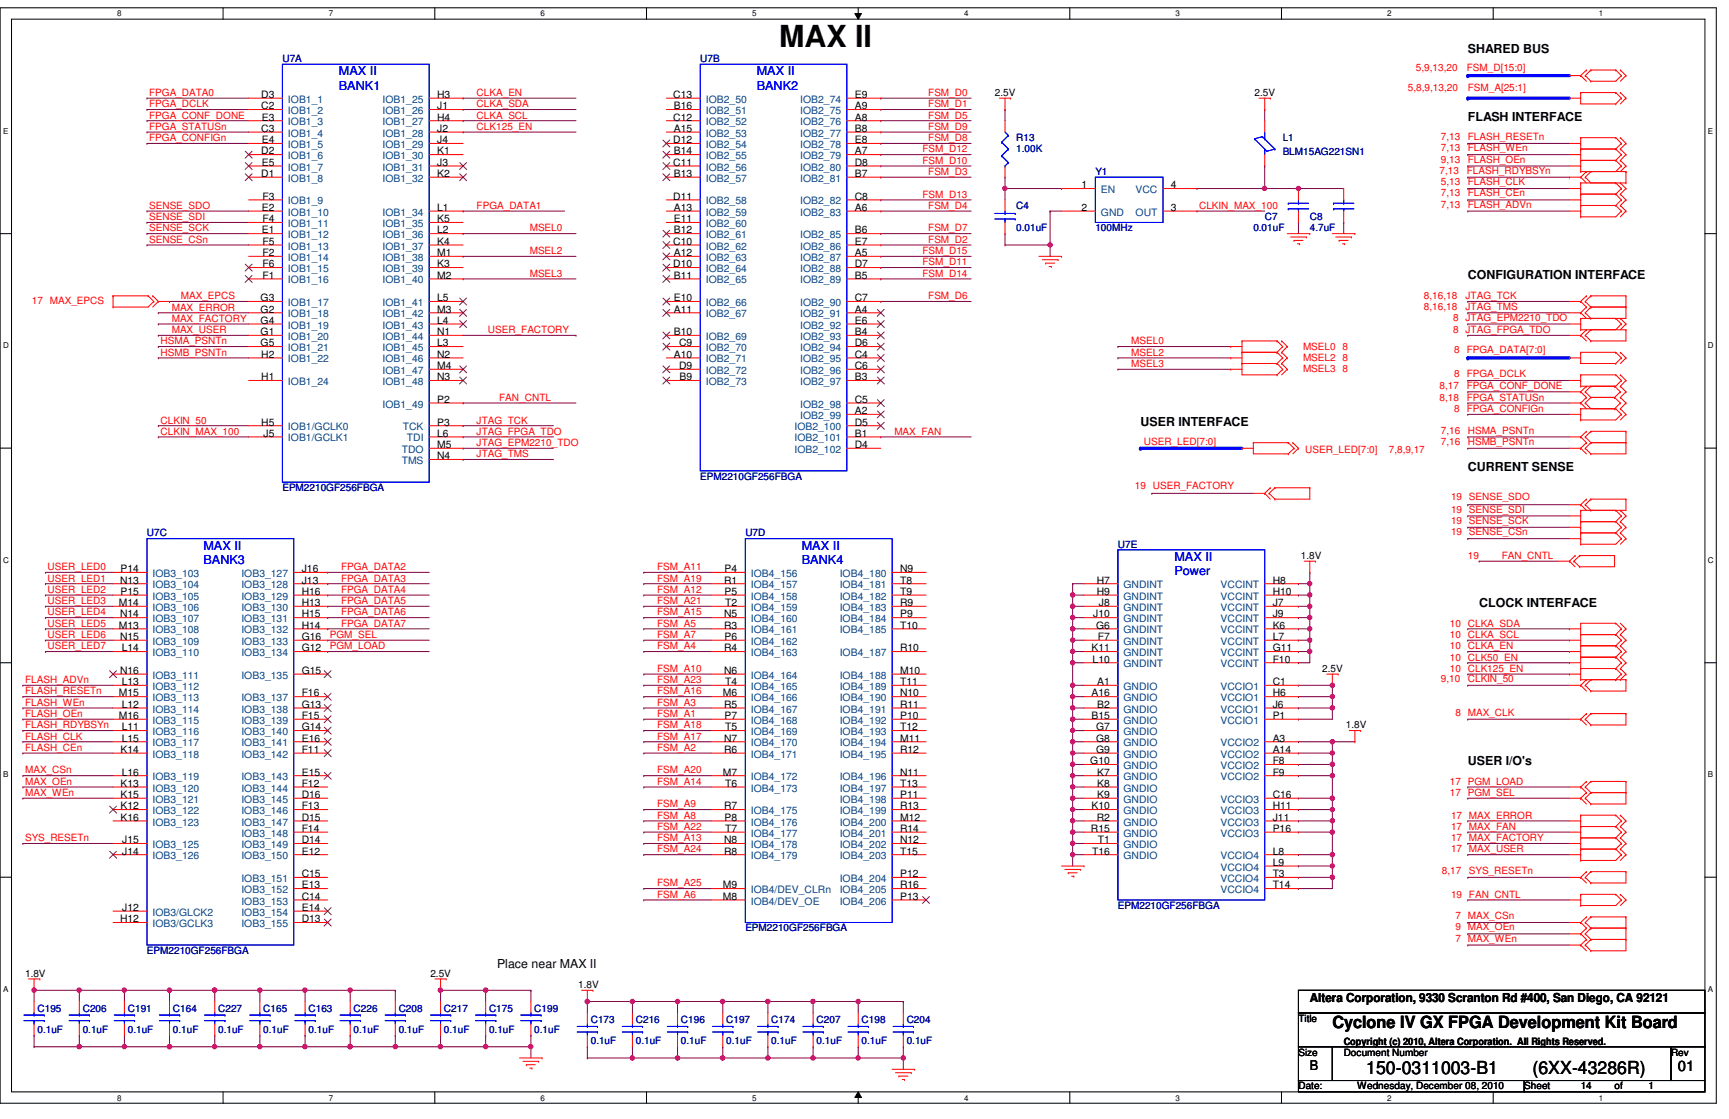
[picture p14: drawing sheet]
<svg xmlns="http://www.w3.org/2000/svg" width="432mm" height="279mm" viewBox="0 0 432 279" stroke-linecap="round" stroke-linejoin="round" font-family="sans-serif">
<defs><g id="words">
<text font-size="7.6" x="194.6" y="11.8">MAX II</text>
<g font-size="4.5">
<text x="341.2" y="268.2">150-0311003-B1</text>
<text x="382.7" y="268.2">(6XX-43286R)</text>
</g>
<text font-size="4.2" x="332.7" y="256.8">Cyclone IV GX FPGA Development Kit Board</text>
<text font-size="3.6" x="419" y="267.4">01</text>
<text font-size="3.3" x="327.1" y="267.2">B</text>
<g font-size="3.1">
<text x="366.6" y="13.3">SHARED BUS</text>
<text x="366.6" y="30.2">FLASH INTERFACE</text>
<text x="366.6" y="69.7">CONFIGURATION INTERFACE</text>
<text x="284.8" y="106.3">USER INTERFACE</text>
<text x="366.6" y="117.6">CURRENT SENSE</text>
<text x="369.4" y="151.5">CLOCK INTERFACE</text>
<text x="366.6" y="190.9">USER I/O's</text>
<text x="124.1" y="241.6">Place near MAX II</text>
<text x="327.1" y="250.1">Altera Corporation, 9330 Scranton Rd #400, San Diego, CA 92121</text>
</g>
<g font-size="3.1" fill="#00f">
<text x="84.6" y="18.8">MAX II</text>
<text x="84.6" y="22.4">BANK1</text>
<text x="189" y="18.8">MAX II</text>
<text x="189" y="22.4">BANK2</text>
<text x="50.8" y="137.3">MAX II</text>
<text x="200.2" y="137.3">MAX II</text>
<text x="50.8" y="140.8">BANK3</text>
<text x="200.2" y="140.8">BANK4</text>
<text x="293.3" y="140.1">MAX II</text>
<text x="293.3" y="143.6">Power</text>
</g>
<g font-size="2.5" fill="#000080">
<text x="70.5" y="15.5">U7A</text>
<text x="174.9" y="15.5">U7B</text>
<text x="253.8" y="35.2">R13</text>
<text x="320.3" y="35.2">L1</text>
<text x="253.8" y="38.1">1.00K</text>
<text x="320.3" y="38.6">BLM15AG221SN1</text>
<text x="273.6" y="43.7">Y1</text>
<text x="253.8" y="52.2">C4</text>
<text x="253.8" y="57.8">0.01uF</text>
<text x="273.6" y="57.8">100MHz</text>
<text x="313" y="57.8">0.01uF</text>
<text x="315.8" y="54.9">C7</text>
<text x="327.1" y="54.9">C8</text>
<text x="327.1" y="57.8">4.7uF</text>
<text x="174.9" y="119.8">EPM2210GF256FBGA</text>
<text x="70.5" y="122.6">EPM2210GF256FBGA</text>
<text x="36.7" y="133.9">U7C</text>
<text x="186.1" y="133.9">U7D</text>
<text x="279.2" y="136.7">U7E</text>
<text x="279.2" y="226.9">EPM2210GF256FBGA</text>
<text x="186.1" y="232.6">EPM2210GF256FBGA</text>
<text x="36.7" y="238.2">EPM2210GF256FBGA</text>
<text x="9.4" y="252.6">C195</text>
<text x="9.4" y="257.9">0.1uF</text>
<text x="20.7" y="252.6">C206</text>
<text x="20.7" y="257.9">0.1uF</text>
<text x="31.9" y="252.6">C191</text>
<text x="31.9" y="257.9">0.1uF</text>
<text x="43.2" y="252.6">C164</text>
<text x="43.2" y="257.9">0.1uF</text>
<text x="54.5" y="252.6">C227</text>
<text x="54.5" y="257.9">0.1uF</text>
<text x="65.7" y="252.6">C165</text>
<text x="65.7" y="257.9">0.1uF</text>
<text x="77" y="252.6">C163</text>
<text x="77" y="257.9">0.1uF</text>
<text x="88.3" y="252.6">C226</text>
<text x="88.3" y="257.9">0.1uF</text>
<text x="99.6" y="252.6">C208</text>
<text x="99.6" y="257.9">0.1uF</text>
<text x="110.9" y="252.6">C217</text>
<text x="110.9" y="257.9">0.1uF</text>
<text x="122.1" y="252.6">C175</text>
<text x="122.1" y="257.9">0.1uF</text>
<text x="133.4" y="252.6">C199</text>
<text x="133.4" y="257.9">0.1uF</text>
<text x="147.5" y="255.4">C173</text>
<text x="158.8" y="255.4">C216</text>
<text x="170.1" y="255.4">C196</text>
<text x="181.4" y="255.4">C197</text>
<text x="192.6" y="255.4">C174</text>
<text x="203.9" y="255.4">C207</text>
<text x="215.2" y="255.4">C198</text>
<text x="226.4" y="255.4">C204</text>
<text x="147.5" y="260.8">0.1uF</text>
<text x="158.8" y="260.8">0.1uF</text>
<text x="170.1" y="260.8">0.1uF</text>
<text x="181.4" y="260.8">0.1uF</text>
<text x="192.6" y="260.8">0.1uF</text>
<text x="203.9" y="260.8">0.1uF</text>
<text x="215.2" y="260.8">0.1uF</text>
<text x="226.4" y="260.8">0.1uF</text>
</g>
<g font-size="2.5" fill="#f00">
<text x="353.6" y="17.7">5,9,13,20</text>
<text x="366.3" y="17.7">FSM_D[15:0]</text>
<text x="37.3" y="24">FPGA_DATA0</text>
<text x="119" y="24">CLKA_EN</text>
<text x="231.8" y="24">FSM_D0</text>
<text x="351.6" y="22.8">5,8,9,13,20</text>
<text x="366.6" y="22.8">FSM_A[25:1]</text>
<text x="37.3" y="26.8">FPGA_DCLK</text>
<text x="37.3" y="29.6">FPGA_CONF_DONE</text>
<text x="119" y="29.6">CLKA_SCL</text>
<text x="119" y="26.8">CLKA_SDA</text>
<text x="231.8" y="26.8">FSM_D1</text>
<text x="231.8" y="29.6">FSM_D5</text>
<text x="37.3" y="32.4">FPGA_STATUSn</text>
<text x="37.3" y="35.3">FPGA_CONFIGn</text>
<text x="119" y="32.4">CLK125_EN</text>
<text x="231.8" y="35.3">FSM_D8</text>
<text x="231.8" y="32.4">FSM_D9</text>
<text x="359.8" y="34.9">7,13</text>
<text x="366.6" y="34.9">FLASH_RESETn</text>
<text x="230.4" y="40.9">FSM_D10</text>
<text x="230.4" y="38.1">FSM_D12</text>
<text x="359.8" y="37.8">7,13</text>
<text x="359.8" y="40.6">9,13</text>
<text x="366.6" y="37.8">FLASH_WEn</text>
<text x="366.6" y="40.6">FLASH_OEn</text>
<text x="231.8" y="43.7">FSM_D3</text>
<text x="359.5" y="43.4">7,13</text>
<text x="359.8" y="46.2">5,13</text>
<text x="366.3" y="43.4">FLASH_RDYBSYn</text>
<text x="366.6" y="46.2">FLASH_CLK</text>
<text x="37.3" y="52.2">SENSE_SDO</text>
<text x="119" y="52.2">FPGA_DATA1</text>
<text x="230.4" y="49.4">FSM_D13</text>
<text x="231.8" y="52.2">FSM_D4</text>
<text x="299.5" y="52.2">CLKIN_MAX_100</text>
<text x="359.8" y="49">7,13</text>
<text x="359.8" y="51.9">7,13</text>
<text x="366.6" y="49">FLASH_CEn</text>
<text x="366.6" y="51.9">FLASH_ADVn</text>
<text x="37.3" y="55">SENSE_SDI</text>
<text x="37.3" y="57.8">SENSE_SCK</text>
<text x="132.3" y="57.8">MSEL0</text>
<text x="231.8" y="57.8">FSM_D7</text>
<text x="37.3" y="60.6">SENSE_CSn</text>
<text x="132.3" y="63.5">MSEL2</text>
<text x="230.4" y="63.5">FSM_D15</text>
<text x="231.8" y="60.6">FSM_D2</text>
<text x="132.3" y="69.1">MSEL3</text>
<text x="230.4" y="66.3">FSM_D11</text>
<text x="230.4" y="69.1">FSM_D14</text>
<text x="8" y="75.8">17 MAX_EPCS</text>
<text x="42.9" y="77.6">MAX_ERROR</text>
<text x="45.2" y="74.7">MAX_EPCS</text>
<text x="231.8" y="74.7">FSM_D6</text>
<text x="355.6" y="77.5">8,16,18</text>
<text x="355.6" y="74.7">8,16,18</text>
<text x="366" y="77.5">JTAG_TMS</text>
<text x="366" y="74.7">JTAG_TCK</text>
<text x="42.9" y="83.2">MAX_USER</text>
<text x="42.9" y="80.3">MAX_FACTORY</text>
<text x="121.8" y="83.2">USER_FACTORY</text>
<text x="362.9" y="80.1">8 JTAG_EPM2210_TDO</text>
<text x="362.9" y="83.1">8 JTAG_FPGA_TDO</text>
<text x="40.1" y="86">HSMA_PSNTn</text>
<text x="40.1" y="88.8">HSMB_PSNTn</text>
<text x="282.5" y="86">MSEL0</text>
<text x="282.5" y="88.8">MSEL2</text>
<text x="325.4" y="87.4">MSEL0 8</text>
<text x="363.2" y="88.2">8 FPGA_DATA[7:0]</text>
<text x="282.5" y="91.7">MSEL3</text>
<text x="325.4" y="90.2">MSEL2 8</text>
<text x="325.4" y="93">MSEL3 8</text>
<text x="363.2" y="94.1">8 FPGA_DCLK</text>
<text x="124.7" y="100.1">FAN_CNTL</text>
<text x="359.5" y="97.2">8,17</text>
<text x="359.5" y="100.1">8,18</text>
<text x="366.3" y="97.2">FPGA_CONF_DONE</text>
<text x="366.3" y="100.1">FPGA_STATUSn</text>
<text x="40.1" y="105.7">CLKIN_50</text>
<text x="119" y="105.7">JTAG_TCK</text>
<text x="363.2" y="102.9">8 FPGA_CONFIGn</text>
<text x="40.1" y="108.5">CLKIN_MAX_100</text>
<text x="119" y="108.5">JTAG_FPGA_TDO</text>
<text x="119" y="111.4">JTAG_EPM2210_TDO</text>
<text x="223.4" y="108.5">MAX_FAN</text>
<text x="285.7" y="111.1">USER_LED[7:0]</text>
<text x="326" y="113">USER_LED[7:0]</text>
<text x="346.8" y="113">7,8,9,17</text>
<text x="359.8" y="108.2">7,16</text>
<text x="359.8" y="111.1">7,16</text>
<text x="366.6" y="108.2">HSMA_PSNTn</text>
<text x="366.6" y="111.1">HSMB_PSNTn</text>
<text x="119" y="114.2">JTAG_TMS</text>
<text x="283.4" y="122">19 USER_FACTORY</text>
<text x="362.4" y="124.9">19 SENSE_SDO</text>
<text x="362.4" y="128">19 SENSE_SDI</text>
<text x="362.4" y="130.8">19 SENSE_SCK</text>
<text x="362.4" y="133.6">19 SENSE_CSn</text>
<text x="11.9" y="142.4">USER_LED0</text>
<text x="85.2" y="142.4">FPGA_DATA2</text>
<text x="164.1" y="142.4">FSM_A11</text>
<text x="366.6" y="139.5">19</text>
<text x="375" y="139.5">FAN_CNTL</text>
<text x="11.9" y="145.2">USER_LED1</text>
<text x="11.9" y="148">USER_LED2</text>
<text x="85.2" y="145.2">FPGA_DATA3</text>
<text x="85.2" y="148">FPGA_DATA4</text>
<text x="164.1" y="148">FSM_A12</text>
<text x="164.1" y="145.2">FSM_A19</text>
<text x="11.9" y="150.8">USER_LED3</text>
<text x="11.9" y="153.7">USER_LED4</text>
<text x="85.2" y="150.8">FPGA_DATA5</text>
<text x="85.2" y="153.7">FPGA_DATA6</text>
<text x="164.1" y="153.7">FSM_A15</text>
<text x="164.1" y="150.8">FSM_A21</text>
<text x="11.9" y="156.5">USER_LED5</text>
<text x="11.9" y="159.3">USER_LED6</text>
<text x="82.4" y="159.3">PGM_SEL</text>
<text x="85.2" y="156.5">FPGA_DATA7</text>
<text x="164.1" y="156.5">FSM_A5</text>
<text x="164.1" y="159.3">FSM_A7</text>
<text x="362.1" y="159.3">10 CLKA_SCL</text>
<text x="362.1" y="156.5">10 CLKA_SDA</text>
<text x="11.9" y="162.1">USER_LED7</text>
<text x="82.4" y="162.1">PGM_LOAD</text>
<text x="164.1" y="167.8">FSM_A10</text>
<text x="164.1" y="162.1">FSM_A4</text>
<text x="362.1" y="164.9">10 CLK50_EN</text>
<text x="362.1" y="162.1">10 CLKA_EN</text>
<text x="362.1" y="167.7">10 CLK125_EN</text>
<text x="6.3" y="173.4">FLASH_RESETn</text>
<text x="6.3" y="170.6">FLASH_ADVn</text>
<text x="164.1" y="170.6">FSM_A23</text>
<text x="164.1" y="173.4">FSM_A16</text>
<text x="359.8" y="170.3">9,10</text>
<text x="366.6" y="170.3">CLKIN_50</text>
<text x="6.3" y="176.2">FLASH_WEn</text>
<text x="6.3" y="179">FLASH_OEn</text>
<text x="164.1" y="179">FSM_A1</text>
<text x="164.1" y="176.2">FSM_A3</text>
<text x="363.5" y="178.7">8 MAX_CLK</text>
<text x="6.3" y="181.9">FLASH_RDYBSYn</text>
<text x="6.3" y="184.7">FLASH_CLK</text>
<text x="164.1" y="184.7">FSM_A17</text>
<text x="164.1" y="181.9">FSM_A18</text>
<text x="6.3" y="187.5">FLASH_CEn</text>
<text x="164.1" y="187.5">FSM_A2</text>
<text x="6.3" y="193.1">MAX_CSn</text>
<text x="6.3" y="196">MAX_OEn</text>
<text x="164.1" y="196">FSM_A14</text>
<text x="164.1" y="193.1">FSM_A20</text>
<text x="362.1" y="195.9">17 PGM_LOAD</text>
<text x="6.3" y="198.8">MAX_WEn</text>
<text x="164.1" y="201.6">FSM_A9</text>
<text x="362.1" y="198.8">17 PGM_SEL</text>
<text x="164.1" y="207.2">FSM_A22</text>
<text x="164.1" y="204.4">FSM_A8</text>
<text x="362.4" y="207.2">17 MAX_FAN</text>
<text x="362.4" y="204.4">17 MAX_ERROR</text>
<text x="6.3" y="210.1">SYS_RESETn</text>
<text x="164.1" y="212.9">FSM_A24</text>
<text x="164.1" y="210.1">FSM_A13</text>
<text x="362.4" y="212.9">17 MAX_USER</text>
<text x="362.4" y="210">17 MAX_FACTORY</text>
<text x="164.1" y="221.3">FSM_A25</text>
<text x="360.1" y="218.2">8,17</text>
<text x="366.9" y="218.2">SYS_RESETn</text>
<text x="164.1" y="224.2">FSM_A6</text>
<text x="362.4" y="224.1">19 FAN_CNTL</text>
<text x="363.5" y="229.5">7 MAX_CSn</text>
<text x="363.5" y="232.3">9 MAX_OEn</text>
<text x="363.5" y="235.1">7 MAX_WEn</text>
</g>
<g font-size="2.5">
<text x="248.5" y="24">2.5V</text>
<text x="313.3" y="24">2.5V</text>
<text x="65.2" y="24.5">D3</text>
<text x="65.2" y="27.3">C2</text>
<text x="109.2" y="24.5">H3</text>
<text x="109.2" y="27.3">J1</text>
<text x="168.1" y="24.5">C13</text>
<text x="168.3" y="27.3">B16</text>
<text x="213.5" y="24.5">E9</text>
<text x="213.5" y="27.3">A9</text>
<text x="65.2" y="32.9">C3</text>
<text x="65.4" y="30.1">E3</text>
<text x="65.4" y="35.8">E4</text>
<text x="109.2" y="30.1">H4</text>
<text x="109.2" y="32.9">J2</text>
<text x="109.2" y="35.8">J4</text>
<text x="168.1" y="30.1">C12</text>
<text x="168.1" y="35.8">D12</text>
<text x="168.3" y="32.9">A15</text>
<text x="213.5" y="30.1">A8</text>
<text x="213.5" y="32.9">B8</text>
<text x="213.5" y="35.8">E8</text>
<text x="65.2" y="38.6">D2</text>
<text x="65.4" y="41.4">E5</text>
<text x="109.2" y="38.6">K1</text>
<text x="109.2" y="41.4">J3</text>
<text x="168.1" y="41.4">C11</text>
<text x="168.3" y="38.6">B14</text>
<text x="213.5" y="38.6">A7</text>
<text x="213.5" y="41.4">D8</text>
<text x="65.2" y="44.2">D1</text>
<text x="109.2" y="44.2">K2</text>
<text x="168.3" y="44.2">B13</text>
<text x="213.5" y="44.2">B7</text>
<text x="270.1" y="47">1</text>
<text x="292.4" y="47">4</text>
<text x="65.4" y="52.7">E2</text>
<text x="65.5" y="49.9">F3</text>
<text x="109.2" y="52.7">L1</text>
<text x="168.1" y="49.9">D11</text>
<text x="168.3" y="52.7">A13</text>
<text x="213.5" y="49.9">C8</text>
<text x="213.5" y="52.7">A6</text>
<text x="270.1" y="52.7">2</text>
<text x="292.4" y="52.7">3</text>
<text x="65.4" y="58.3">E1</text>
<text x="65.5" y="55.5">F4</text>
<text x="109.2" y="55.5">K5</text>
<text x="109.2" y="58.3">L2</text>
<text x="168.3" y="55.5">E11</text>
<text x="168.3" y="58.3">B12</text>
<text x="213.5" y="58.3">B6</text>
<text x="65.5" y="61.1">F5</text>
<text x="65.5" y="64">F2</text>
<text x="109.2" y="61.1">K4</text>
<text x="109.2" y="64">M1</text>
<text x="168.1" y="61.1">C10</text>
<text x="168.3" y="64">A12</text>
<text x="213.5" y="61.1">E7</text>
<text x="213.5" y="64">A5</text>
<text x="65.5" y="66.8">F6</text>
<text x="65.5" y="69.6">F1</text>
<text x="109.2" y="66.8">K3</text>
<text x="109.2" y="69.6">M2</text>
<text x="168.1" y="66.8">D10</text>
<text x="168.3" y="69.6">B11</text>
<text x="213.5" y="66.8">D7</text>
<text x="213.5" y="69.6">B5</text>
<text x="65.1" y="75.2">G3</text>
<text x="109.2" y="75.2">L5</text>
<text x="168.3" y="75.2">E10</text>
<text x="213.5" y="75.2">C7</text>
<text x="65.1" y="78.1">G2</text>
<text x="65.1" y="80.9">G4</text>
<text x="65.1" y="83.7">G1</text>
<text x="109.2" y="78.1">M3</text>
<text x="109.2" y="80.9">L4</text>
<text x="109.2" y="83.7">N1</text>
<text x="168.3" y="78.1">A11</text>
<text x="168.3" y="83.7">B10</text>
<text x="213.5" y="78.1">A4</text>
<text x="213.5" y="80.9">E6</text>
<text x="213.5" y="83.7">B4</text>
<text x="65.1" y="86.5">G5</text>
<text x="65.2" y="89.3">H2</text>
<text x="109.2" y="86.5">L3</text>
<text x="109.2" y="89.3">N2</text>
<text x="168.3" y="89.3">A10</text>
<text x="169.6" y="86.5">C9</text>
<text x="213.5" y="86.5">D6</text>
<text x="213.5" y="89.3">C4</text>
<text x="65.2" y="95">H1</text>
<text x="109.2" y="92.2">M4</text>
<text x="109.2" y="95">N3</text>
<text x="169.6" y="92.2">D9</text>
<text x="169.7" y="95">B9</text>
<text x="213.5" y="92.2">C6</text>
<text x="213.5" y="95">B3</text>
<text x="109.2" y="100.6">P2</text>
<text x="213.5" y="100.6">C5</text>
<text x="65.2" y="106.3">H5</text>
<text x="109.2" y="106.3">P3</text>
<text x="213.5" y="103.4">A2</text>
<text x="213.5" y="106.3">D5</text>
<text x="65.8" y="109.1">J5</text>
<text x="109.2" y="111.9">M5</text>
<text x="109.2" y="109.1">L6</text>
<text x="213.5" y="109.1">B1</text>
<text x="213.5" y="111.9">D4</text>
<text x="109.2" y="114.7">N4</text>
<text x="30.1" y="142.9">P14</text>
<text x="75.4" y="142.9">J16</text>
<text x="181" y="142.9">P4</text>
<text x="224.8" y="142.9">N9</text>
<text x="324.9" y="139.5">1.8V</text>
<text x="30" y="145.7">N13</text>
<text x="30.1" y="148.5">P15</text>
<text x="75.4" y="145.7">J13</text>
<text x="75.4" y="148.5">H16</text>
<text x="180.8" y="145.7">R1</text>
<text x="181" y="148.5">P5</text>
<text x="224.8" y="145.7">T8</text>
<text x="224.8" y="148.5">T9</text>
<text x="273.9" y="145.7">H7</text>
<text x="273.9" y="148.5">H9</text>
<text x="317.8" y="148.5">H10</text>
<text x="317.8" y="145.7">H8</text>
<text x="29.7" y="151.3">M14</text>
<text x="30" y="154.2">N14</text>
<text x="75.4" y="151.3">H13</text>
<text x="75.4" y="154.2">H15</text>
<text x="180.8" y="154.2">N5</text>
<text x="181.1" y="151.3">T2</text>
<text x="224.8" y="151.3">R9</text>
<text x="224.8" y="154.2">P9</text>
<text x="273" y="154.2">J10</text>
<text x="274.4" y="151.3">J8</text>
<text x="317.8" y="154.2">J9</text>
<text x="317.8" y="151.3">J7</text>
<text x="29.7" y="157">M13</text>
<text x="30" y="159.8">N15</text>
<text x="75.4" y="157">H14</text>
<text x="75.4" y="159.8">G16</text>
<text x="180.8" y="157">R3</text>
<text x="181" y="159.8">P6</text>
<text x="224.8" y="157">T10</text>
<text x="273.7" y="157">G6</text>
<text x="274.2" y="159.8">F7</text>
<text x="317.8" y="157">K6</text>
<text x="317.8" y="159.8">L7</text>
<text x="30.4" y="162.6">L14</text>
<text x="75.4" y="162.6">G12</text>
<text x="180.8" y="162.6">R4</text>
<text x="224.8" y="162.6">R10</text>
<text x="272.6" y="162.6">K11</text>
<text x="272.9" y="165.4">L10</text>
<text x="317.8" y="165.4">F10</text>
<text x="317.8" y="162.6">G11</text>
<text x="330.2" y="167.7">2.5V</text>
<text x="29.7" y="173.9">M15</text>
<text x="30" y="168.3">N16</text>
<text x="30.4" y="171.1">L13</text>
<text x="75.4" y="168.3">G15</text>
<text x="75.4" y="173.9">F16</text>
<text x="180.6" y="173.9">M6</text>
<text x="180.8" y="168.3">N6</text>
<text x="181.1" y="171.1">T4</text>
<text x="224.8" y="168.3">M10</text>
<text x="224.8" y="171.1">T11</text>
<text x="224.8" y="173.9">N10</text>
<text x="272.6" y="173.9">A16</text>
<text x="274" y="171.1">A1</text>
<text x="317.8" y="171.1">C1</text>
<text x="317.8" y="173.9">H6</text>
<text x="29.7" y="179.5">M16</text>
<text x="30.4" y="176.7">L12</text>
<text x="75.4" y="176.7">G13</text>
<text x="75.4" y="179.5">F15</text>
<text x="180.8" y="176.7">R5</text>
<text x="181" y="179.5">P7</text>
<text x="224.8" y="176.7">R11</text>
<text x="224.8" y="179.5">P10</text>
<text x="272.6" y="179.5">B15</text>
<text x="274" y="176.7">B2</text>
<text x="317.8" y="176.7">J6</text>
<text x="317.8" y="179.5">P1</text>
<text x="30.4" y="182.4">L11</text>
<text x="30.4" y="185.2">L15</text>
<text x="75.4" y="182.4">G14</text>
<text x="75.4" y="185.2">E16</text>
<text x="180.8" y="185.2">N7</text>
<text x="181.1" y="182.4">T5</text>
<text x="224.8" y="182.4">T12</text>
<text x="224.8" y="185.2">M11</text>
<text x="273.7" y="182.4">G7</text>
<text x="273.7" y="185.2">G8</text>
<text x="317.8" y="185.2">A3</text>
<text x="336.1" y="181.8">1.8V</text>
<text x="30.1" y="188">K14</text>
<text x="75.4" y="188">F11</text>
<text x="180.8" y="188">R6</text>
<text x="224.8" y="188">R12</text>
<text x="272.3" y="190.8">G10</text>
<text x="273.7" y="188">G9</text>
<text x="317.8" y="188">A14</text>
<text x="317.8" y="190.8">F8</text>
<text x="30.1" y="196.5">K13</text>
<text x="30.4" y="193.6">L16</text>
<text x="75.4" y="193.6">E15</text>
<text x="75.4" y="196.5">F12</text>
<text x="180.6" y="193.6">M7</text>
<text x="181.1" y="196.5">T6</text>
<text x="224.8" y="193.6">N11</text>
<text x="224.8" y="196.5">T13</text>
<text x="274" y="193.6">K7</text>
<text x="274" y="196.5">K8</text>
<text x="317.8" y="193.6">F9</text>
<text x="30.1" y="199.3">K15</text>
<text x="30.1" y="202.1">K12</text>
<text x="75.4" y="199.3">D16</text>
<text x="75.4" y="202.1">F13</text>
<text x="180.8" y="202.1">R7</text>
<text x="224.8" y="199.3">P11</text>
<text x="224.8" y="202.1">R13</text>
<text x="272.6" y="202.1">K10</text>
<text x="274" y="199.3">K9</text>
<text x="317.8" y="199.3">C16</text>
<text x="317.8" y="202.1">H11</text>
<text x="30.1" y="204.9">K16</text>
<text x="75.4" y="204.9">D15</text>
<text x="75.4" y="207.7">F14</text>
<text x="181" y="204.9">P8</text>
<text x="181.1" y="207.7">T7</text>
<text x="224.8" y="204.9">M12</text>
<text x="224.8" y="207.7">R14</text>
<text x="272.5" y="207.7">R15</text>
<text x="273.9" y="204.9">R2</text>
<text x="317.8" y="204.9">J11</text>
<text x="317.8" y="207.7">P16</text>
<text x="30.5" y="210.6">J15</text>
<text x="30.5" y="213.4">J14</text>
<text x="75.4" y="210.6">D14</text>
<text x="75.4" y="213.4">E12</text>
<text x="180.8" y="210.6">N8</text>
<text x="180.8" y="213.4">R8</text>
<text x="224.8" y="210.6">N12</text>
<text x="224.8" y="213.4">T15</text>
<text x="272.8" y="213.4">T16</text>
<text x="274.2" y="210.6">T1</text>
<text x="317.8" y="213.4">L8</text>
<text x="75.4" y="219">C15</text>
<text x="75.4" y="221.8">E13</text>
<text x="180.6" y="221.8">M9</text>
<text x="224.8" y="219">P12</text>
<text x="224.8" y="221.8">R16</text>
<text x="317.8" y="216.2">L9</text>
<text x="317.8" y="219">T3</text>
<text x="317.8" y="221.8">T14</text>
<text x="30.5" y="227.5">J12</text>
<text x="75.4" y="224.7">C14</text>
<text x="75.4" y="227.5">E14</text>
<text x="180.6" y="224.7">M8</text>
<text x="224.8" y="224.7">P13</text>
<text x="30" y="230.3">H12</text>
<text x="75.4" y="230.3">D13</text>
<text x="6.3" y="243.8">1.8V</text>
<text x="107.5" y="243.8">2.5V</text>
<text x="144.4" y="246.7">1.8V</text>
<text x="324.3" y="255.1">Title</text>
<text x="324.3" y="263.6">Size</text>
<text x="335.6" y="260.9">Copyright (c) 2010, Altera Corporation. All Rights Reserved.</text>
<text x="335.6" y="263.6">Document Number</text>
<text x="417.3" y="263.6">Rev</text>
<text x="324.3" y="272">Date:</text>
<text x="339" y="272">Wednesday, December 08, 2010</text>
<text x="380.7" y="272">Sheet</text>
<text x="394.8" y="272">14</text>
<text x="403.2" y="272">of</text>
<text x="411.7" y="272">1</text>
</g>
<g font-size="2.5" fill="#004080">
<text x="71.9" y="25.7">IOB1_1</text>
<text x="71.9" y="28.5">IOB1_2</text>
<text x="95.5" y="25.7">IOB1_25</text>
<text x="95.5" y="28.5">IOB1_26</text>
<text x="176.3" y="25.7">IOB2_50</text>
<text x="176.3" y="28.5">IOB2_51</text>
<text x="199.9" y="25.7">IOB2_74</text>
<text x="199.9" y="28.5">IOB2_75</text>
<text x="71.9" y="31.3">IOB1_3</text>
<text x="71.9" y="34.1">IOB1_4</text>
<text x="95.5" y="31.3">IOB1_27</text>
<text x="95.5" y="34.1">IOB1_28</text>
<text x="176.3" y="31.3">IOB2_52</text>
<text x="176.3" y="34.1">IOB2_53</text>
<text x="199.9" y="31.3">IOB2_76</text>
<text x="199.9" y="34.1">IOB2_77</text>
<text x="71.9" y="37">IOB1_5</text>
<text x="71.9" y="39.8">IOB1_6</text>
<text x="95.5" y="37">IOB1_29</text>
<text x="95.5" y="39.8">IOB1_30</text>
<text x="176.3" y="37">IOB2_54</text>
<text x="176.3" y="39.8">IOB2_55</text>
<text x="199.9" y="37">IOB2_78</text>
<text x="199.9" y="39.8">IOB2_79</text>
<text x="71.9" y="42.6">IOB1_7</text>
<text x="71.9" y="45.4">IOB1_8</text>
<text x="95.5" y="42.6">IOB1_31</text>
<text x="95.5" y="45.4">IOB1_32</text>
<text x="176.3" y="42.6">IOB2_56</text>
<text x="176.3" y="45.4">IOB2_57</text>
<text x="199.9" y="42.6">IOB2_80</text>
<text x="199.9" y="45.4">IOB2_81</text>
<text x="71.9" y="51.1">IOB1_9</text>
<text x="71.9" y="53.8">IOB1_10</text>
<text x="95.5" y="53.8">IOB1_34</text>
<text x="176.3" y="51.1">IOB2_58</text>
<text x="176.3" y="53.8">IOB2_59</text>
<text x="199.9" y="51.1">IOB2_82</text>
<text x="199.9" y="53.8">IOB2_83</text>
<text x="275" y="53.8">GND</text>
<text x="275" y="48.2">EN</text>
<text x="283.6" y="48.2">VCC</text>
<text x="283.6" y="53.8">OUT</text>
<text x="71.9" y="56.7">IOB1_11</text>
<text x="71.9" y="59.5">IOB1_12</text>
<text x="95.5" y="56.7">IOB1_35</text>
<text x="95.5" y="59.5">IOB1_36</text>
<text x="176.3" y="56.7">IOB2_60</text>
<text x="176.3" y="59.5">IOB2_61</text>
<text x="199.9" y="59.5">IOB2_85</text>
<text x="71.9" y="62.3">IOB1_13</text>
<text x="71.9" y="65.2">IOB1_14</text>
<text x="95.5" y="62.3">IOB1_37</text>
<text x="95.5" y="65.2">IOB1_38</text>
<text x="176.3" y="62.3">IOB2_62</text>
<text x="176.3" y="65.2">IOB2_63</text>
<text x="199.9" y="62.3">IOB2_86</text>
<text x="199.9" y="65.2">IOB2_87</text>
<text x="71.9" y="67.9">IOB1_15</text>
<text x="71.9" y="70.8">IOB1_16</text>
<text x="95.5" y="67.9">IOB1_39</text>
<text x="95.5" y="70.8">IOB1_40</text>
<text x="176.3" y="67.9">IOB2_64</text>
<text x="176.3" y="70.8">IOB2_65</text>
<text x="199.9" y="67.9">IOB2_88</text>
<text x="199.9" y="70.8">IOB2_89</text>
<text x="71.9" y="76.4">IOB1_17</text>
<text x="95.5" y="76.4">IOB1_41</text>
<text x="176.3" y="76.4">IOB2_66</text>
<text x="199.9" y="76.4">IOB2_90</text>
<text x="71.9" y="79.2">IOB1_18</text>
<text x="71.9" y="82">IOB1_19</text>
<text x="95.5" y="79.2">IOB1_42</text>
<text x="95.5" y="82">IOB1_43</text>
<text x="176.3" y="79.2">IOB2_67</text>
<text x="199.9" y="79.2">IOB2_91</text>
<text x="199.9" y="82">IOB2_92</text>
<text x="71.9" y="84.9">IOB1_20</text>
<text x="71.9" y="87.7">IOB1_21</text>
<text x="95.5" y="84.9">IOB1_44</text>
<text x="95.5" y="87.7">IOB1_45</text>
<text x="176.3" y="84.9">IOB2_69</text>
<text x="176.3" y="87.7">IOB2_70</text>
<text x="199.9" y="84.9">IOB2_93</text>
<text x="199.9" y="87.7">IOB2_94</text>
<text x="71.9" y="90.5">IOB1_22</text>
<text x="95.5" y="90.5">IOB1_46</text>
<text x="95.5" y="93.3">IOB1_47</text>
<text x="176.3" y="90.5">IOB2_71</text>
<text x="176.3" y="93.3">IOB2_72</text>
<text x="199.9" y="90.5">IOB2_95</text>
<text x="199.9" y="93.3">IOB2_96</text>
<text x="71.9" y="96.1">IOB1_24</text>
<text x="95.5" y="96.1">IOB1_48</text>
<text x="95.5" y="101.8">IOB1_49</text>
<text x="176.3" y="96.1">IOB2_73</text>
<text x="199.9" y="96.1">IOB2_97</text>
<text x="199.9" y="101.8">IOB2_98</text>
<text x="71.9" y="107.4">IOB1/GCLK0</text>
<text x="100.6" y="107.4">TCK</text>
<text x="198.4" y="107.4">IOB2_100</text>
<text x="199.9" y="104.6">IOB2_99</text>
<text x="71.9" y="110.2">IOB1/GCLK1</text>
<text x="100.3" y="113.1">TDO</text>
<text x="101.6" y="110.2">TDI</text>
<text x="198.4" y="110.2">IOB2_101</text>
<text x="198.4" y="113.1">IOB2_102</text>
<text x="100.3" y="115.9">TMS</text>
<text x="38.1" y="144.1">IOB3_103</text>
<text x="38.1" y="146.9">IOB3_104</text>
<text x="38.1" y="149.7">IOB3_105</text>
<text x="60.3" y="144.1">IOB3_127</text>
<text x="60.3" y="146.9">IOB3_128</text>
<text x="60.3" y="149.7">IOB3_129</text>
<text x="187.5" y="144.1">IOB4_156</text>
<text x="187.5" y="146.9">IOB4_157</text>
<text x="187.5" y="149.7">IOB4_158</text>
<text x="209.7" y="144.1">IOB4_180</text>
<text x="209.7" y="146.9">IOB4_181</text>
<text x="209.7" y="149.7">IOB4_182</text>
<text x="280.6" y="146.9">GNDINT</text>
<text x="280.6" y="149.7">GNDINT</text>
<text x="304.8" y="149.7">VCCINT</text>
<text x="304.8" y="146.9">VCCINT</text>
<text x="38.1" y="152.5">IOB3_106</text>
<text x="38.1" y="155.4">IOB3_107</text>
<text x="60.3" y="152.5">IOB3_130</text>
<text x="60.3" y="155.4">IOB3_131</text>
<text x="187.5" y="152.5">IOB4_159</text>
<text x="187.5" y="155.4">IOB4_160</text>
<text x="209.7" y="152.5">IOB4_183</text>
<text x="209.7" y="155.4">IOB4_184</text>
<text x="280.6" y="152.5">GNDINT</text>
<text x="280.6" y="155.4">GNDINT</text>
<text x="304.8" y="155.4">VCCINT</text>
<text x="304.8" y="152.5">VCCINT</text>
<text x="38.1" y="158.2">IOB3_108</text>
<text x="38.1" y="161">IOB3_109</text>
<text x="60.3" y="158.2">IOB3_132</text>
<text x="60.3" y="161">IOB3_133</text>
<text x="187.5" y="158.2">IOB4_161</text>
<text x="187.5" y="161">IOB4_162</text>
<text x="209.7" y="158.2">IOB4_185</text>
<text x="280.6" y="158.2">GNDINT</text>
<text x="280.6" y="161">GNDINT</text>
<text x="304.8" y="158.2">VCCINT</text>
<text x="304.8" y="161">VCCINT</text>
<text x="38.1" y="163.8">IOB3_110</text>
<text x="60.3" y="163.8">IOB3_134</text>
<text x="187.5" y="163.8">IOB4_163</text>
<text x="209.7" y="163.8">IOB4_187</text>
<text x="280.6" y="163.8">GNDINT</text>
<text x="280.6" y="166.6">GNDINT</text>
<text x="304.8" y="166.6">VCCINT</text>
<text x="304.8" y="163.8">VCCINT</text>
<text x="38.1" y="169.5">IOB3_111</text>
<text x="38.1" y="172.3">IOB3_112</text>
<text x="60.3" y="169.5">IOB3_135</text>
<text x="187.5" y="169.5">IOB4_164</text>
<text x="187.5" y="172.3">IOB4_165</text>
<text x="209.7" y="169.5">IOB4_188</text>
<text x="209.7" y="172.3">IOB4_189</text>
<text x="280.6" y="172.3">GNDIO</text>
<text x="304.8" y="172.3">VCCIO1</text>
<text x="38.1" y="175.1">IOB3_113</text>
<text x="38.1" y="177.9">IOB3_114</text>
<text x="60.3" y="175.1">IOB3_137</text>
<text x="60.3" y="177.9">IOB3_138</text>
<text x="187.5" y="175.1">IOB4_166</text>
<text x="187.5" y="177.9">IOB4_167</text>
<text x="209.7" y="175.1">IOB4_190</text>
<text x="209.7" y="177.9">IOB4_191</text>
<text x="280.6" y="175.1">GNDIO</text>
<text x="280.6" y="177.9">GNDIO</text>
<text x="304.8" y="175.1">VCCIO1</text>
<text x="304.8" y="177.9">VCCIO1</text>
<text x="38.1" y="180.7">IOB3_115</text>
<text x="38.1" y="183.6">IOB3_116</text>
<text x="60.3" y="180.7">IOB3_139</text>
<text x="60.3" y="183.6">IOB3_140</text>
<text x="187.5" y="180.7">IOB4_168</text>
<text x="187.5" y="183.6">IOB4_169</text>
<text x="209.7" y="180.7">IOB4_192</text>
<text x="209.7" y="183.6">IOB4_193</text>
<text x="280.6" y="180.7">GNDIO</text>
<text x="280.6" y="183.6">GNDIO</text>
<text x="304.8" y="180.7">VCCIO1</text>
<text x="38.1" y="186.4">IOB3_117</text>
<text x="38.1" y="189.2">IOB3_118</text>
<text x="60.3" y="186.4">IOB3_141</text>
<text x="60.3" y="189.2">IOB3_142</text>
<text x="187.5" y="186.4">IOB4_170</text>
<text x="187.5" y="189.2">IOB4_171</text>
<text x="209.7" y="186.4">IOB4_194</text>
<text x="209.7" y="189.2">IOB4_195</text>
<text x="280.6" y="186.4">GNDIO</text>
<text x="280.6" y="189.2">GNDIO</text>
<text x="304.8" y="186.4">VCCIO2</text>
<text x="304.8" y="189.2">VCCIO2</text>
<text x="38.1" y="194.8">IOB3_119</text>
<text x="38.1" y="197.7">IOB3_120</text>
<text x="60.3" y="194.8">IOB3_143</text>
<text x="60.3" y="197.7">IOB3_144</text>
<text x="187.5" y="194.8">IOB4_172</text>
<text x="187.5" y="197.7">IOB4_173</text>
<text x="209.7" y="194.8">IOB4_196</text>
<text x="209.7" y="197.7">IOB4_197</text>
<text x="280.6" y="192">GNDIO</text>
<text x="280.6" y="194.8">GNDIO</text>
<text x="280.6" y="197.7">GNDIO</text>
<text x="304.8" y="192">VCCIO2</text>
<text x="304.8" y="194.8">VCCIO2</text>
<text x="38.1" y="200.4">IOB3_121</text>
<text x="38.1" y="203.3">IOB3_122</text>
<text x="60.3" y="200.4">IOB3_145</text>
<text x="60.3" y="203.3">IOB3_146</text>
<text x="187.5" y="203.3">IOB4_175</text>
<text x="209.7" y="200.4">IOB4_198</text>
<text x="209.7" y="203.3">IOB4_199</text>
<text x="280.6" y="200.4">GNDIO</text>
<text x="280.6" y="203.3">GNDIO</text>
<text x="304.8" y="200.4">VCCIO3</text>
<text x="304.8" y="203.3">VCCIO3</text>
<text x="38.1" y="206.1">IOB3_123</text>
<text x="60.3" y="206.1">IOB3_147</text>
<text x="60.3" y="208.9">IOB3_148</text>
<text x="187.5" y="206.1">IOB4_176</text>
<text x="187.5" y="208.9">IOB4_177</text>
<text x="209.7" y="206.1">IOB4_200</text>
<text x="209.7" y="208.9">IOB4_201</text>
<text x="280.6" y="206.1">GNDIO</text>
<text x="280.6" y="208.9">GNDIO</text>
<text x="304.8" y="206.1">VCCIO3</text>
<text x="304.8" y="208.9">VCCIO3</text>
<text x="38.1" y="211.8">IOB3_125</text>
<text x="38.1" y="214.5">IOB3_126</text>
<text x="60.3" y="211.8">IOB3_149</text>
<text x="60.3" y="214.5">IOB3_150</text>
<text x="187.5" y="211.8">IOB4_178</text>
<text x="187.5" y="214.5">IOB4_179</text>
<text x="209.7" y="211.8">IOB4_202</text>
<text x="209.7" y="214.5">IOB4_203</text>
<text x="280.6" y="211.8">GNDIO</text>
<text x="280.6" y="214.5">GNDIO</text>
<text x="304.8" y="214.5">VCCIO4</text>
<text x="60.3" y="220.2">IOB3_151</text>
<text x="209.7" y="220.2">IOB4_204</text>
<text x="304.8" y="217.4">VCCIO4</text>
<text x="304.8" y="220.2">VCCIO4</text>
<text x="60.3" y="223">IOB3_152</text>
<text x="60.3" y="225.8">IOB3_153</text>
<text x="187.5" y="223">IOB4/DEV_CLRn</text>
<text x="187.5" y="225.8">IOB4/DEV_OE</text>
<text x="209.7" y="223">IOB4_205</text>
<text x="209.7" y="225.8">IOB4_206</text>
<text x="304.8" y="223">VCCIO4</text>
<text x="38.1" y="228.6">IOB3/GLCK2</text>
<text x="38.1" y="231.5">IOB3/GCLK3</text>
<text x="60.3" y="228.6">IOB3_154</text>
<text x="60.3" y="231.5">IOB3_155</text>
</g>
<g font-size="2">
<text x="29.3" y="4.1">8</text>
<text x="82.1" y="4.1">7</text>
<text x="135" y="4.1">6</text>
<text x="187.9" y="4.1">5</text>
<text x="240.7" y="4.1">4</text>
<text x="293.6" y="4.1">3</text>
<text x="346.5" y="4.1">2</text>
<text x="399.3" y="4.1">1</text>
<text x=".8" y="33.4">E</text>
<text x="426.5" y="33.4">E</text>
<text x=".8" y="86.9">D</text>
<text x="426.5" y="86.9">D</text>
<text x=".8" y="140.5">C</text>
<text x="426.5" y="140.5">C</text>
<text x=".8" y="194.1">B</text>
<text x="426.5" y="194.1">B</text>
<text x=".8" y="247.6">A</text>
<text x="426.5" y="247.6">A</text>
<text x="29.3" y="274.8">8</text>
<text x="82.1" y="274.8">7</text>
<text x="135" y="274.8">6</text>
<text x="187.9" y="274.8">5</text>
<text x="240.7" y="274.8">4</text>
<text x="293.6" y="274.8">3</text>
<text x="346.5" y="274.8">2</text>
<text x="399.3" y="274.8">1</text>
</g>
</g></defs>
<path d="M0 1.9h428.6v273.6h-428.6zM2.9 4.8h422.9v267.8h-422.9z" fill="none" stroke="#000" stroke-width=".25"/>
<g fill="#fff">
<path d="M29.3 2.3h1.1v2.2h-1.1z"/>
<path d="M29.3 273h1.1v2.2h-1.1z"/>
</g>
<path d="M55.7 1.9v2.9M55.7 272.6v2.9" fill="none" stroke="#000" stroke-width=".25"/>
<g fill="#fff">
<path d="M82.1 2.3h1.1v2.2h-1.1z"/>
<path d="M82.1 273h1.1v2.2h-1.1z"/>
</g>
<path d="M108.6 1.9v2.9M108.6 272.6v2.9" fill="none" stroke="#000" stroke-width=".25"/>
<g fill="#fff">
<path d="M135 2.3h1.1v2.2h-1.1z"/>
<path d="M135 273h1.1v2.2h-1.1z"/>
</g>
<path d="M161.5 1.9v2.9M161.5 272.6v2.9" fill="none" stroke="#000" stroke-width=".25"/>
<g fill="#fff">
<path d="M187.9 2.3h1.1v2.2h-1.1z"/>
<path d="M187.9 273h1.1v2.2h-1.1z"/>
</g>
<path d="M213.5 3.4h1.6l-.8 1.4zM214.3 1.9v2.9M214.3 272.6l.8 1.4h-1.6zM214.3 272.6v2.9" fill="none" stroke="#000" stroke-width=".25"/>
<path d="M213.5 3.4h1.6l-.8 1.4zM214.3 272.6l.8 1.4h-1.6z" fill="#000"/>
<g fill="#fff">
<path d="M240.7 2.3h1.2v2.2h-1.2z"/>
<path d="M240.7 273h1.2v2.2h-1.2z"/>
</g>
<path d="M267.2 1.9v2.9M267.2 272.6v2.9" fill="none" stroke="#000" stroke-width=".25"/>
<g fill="#fff">
<path d="M293.6 2.3h1.1v2.2h-1.1z"/>
<path d="M293.6 273h1.1v2.2h-1.1z"/>
</g>
<path d="M320 1.9v2.9M320 272.6v2.9" fill="none" stroke="#000" stroke-width=".25"/>
<g fill="#fff">
<path d="M346.5 2.3h1.1v2.2h-1.1z"/>
<path d="M346.5 273h1.1v2.2h-1.1z"/>
</g>
<path d="M372.9 1.9v2.9M372.9 272.6v2.9" fill="none" stroke="#000" stroke-width=".25"/>
<g fill="#fff">
<path d="M399.3 2.3h1.1v2.2h-1.1z"/>
<path d="M399.3 273h1.1v2.2h-1.1z"/>
<path d="M.8 31.5h1.3v2.3h-1.3z"/>
<path d="M426.5 31.5h1.3v2.3h-1.3z"/>
<path d="M.8 85.1h1.4v2.2h-1.4z"/>
<path d="M426.5 85.1h1.4v2.2h-1.4z"/>
</g>
<path d="M0 58.3h2.9M425.8 58.3h2.8" fill="none" stroke="#000" stroke-width=".25"/>
<g fill="#fff">
<path d="M.8 138.6h1.4v2.3h-1.4z"/>
<path d="M426.5 138.6h1.4v2.3h-1.4z"/>
</g>
<path d="M0 111.9h2.9M425.8 111.9h2.8" fill="none" stroke="#000" stroke-width=".25"/>
<g fill="#fff">
<path d="M.8 192.2h1.3v2.3h-1.3z"/>
<path d="M426.5 192.2h1.3v2.3h-1.3z"/>
</g>
<path d="M0 165.5h2.9M425.8 165.5h2.8" fill="none" stroke="#000" stroke-width=".25"/>
<g fill="#fff">
<path d="M.8 245.8h1.3v2.2h-1.3z"/>
<path d="M426.5 245.8h1.3v2.2h-1.3z"/>
</g>
<path d="M0 219h2.9M425.8 219h2.8" fill="none" stroke="#000" stroke-width=".25"/>
<path d="M327.1 162.7h.1M327.1 162.7v2.8" fill="none" stroke="#800040" stroke-width=".25"/>
<circle cx="327.1" cy="162.6" r=".55" fill="#f0f"/>
<circle cx="327.1" cy="162.6" r=".55" fill="none" stroke="#f0f" stroke-width=".25"/>
<path d="M327.1 154.2h.1M327.1 154.2v2.8" fill="none" stroke="#800040" stroke-width=".25"/>
<circle cx="327.1" cy="154.2" r=".55" fill="#f0f"/>
<circle cx="327.1" cy="154.2" r=".55" fill="none" stroke="#f0f" stroke-width=".25"/>
<path d="M327.1 159.9h.1M327.1 159.9v2.8" fill="none" stroke="#800040" stroke-width=".25"/>
<circle cx="327.1" cy="159.8" r=".54" fill="#f0f"/>
<circle cx="327.1" cy="159.8" r=".54" fill="none" stroke="#f0f" stroke-width=".25"/>
<path d="M327.1 157h.1M327.1 157v2.9" fill="none" stroke="#800040" stroke-width=".25"/>
<circle cx="327.1" cy="157" r=".55" fill="#f0f"/>
<circle cx="327.1" cy="157" r=".55" fill="none" stroke="#f0f" stroke-width=".25"/>
<path d="M267.9 157h.1M267.9 157v2.9M324.3 157h.1M324.3 159.9h.1M324.3 157h2.8M324.3 159.9h2.8M324.3 162.7h.1M324.3 165.5h.1M324.3 162.7h2.8M324.3 165.5h2.8M267.9 185.2h.1M267.9 185.2v2.8" fill="none" stroke="#800040" stroke-width=".25"/>
<circle cx="267.9" cy="185.2" r=".56" fill="#f0f"/>
<circle cx="267.9" cy="185.2" r=".56" fill="none" stroke="#f0f" stroke-width=".25"/>
<path d="M267.9 202.1h.1M267.9 202.1v2.9" fill="none" stroke="#800040" stroke-width=".25"/>
<circle cx="267.9" cy="202.1" r=".55" fill="#f0f"/>
<circle cx="267.9" cy="202.1" r=".55" fill="none" stroke="#f0f" stroke-width=".25"/>
<path d="M267.9 196.5h.1M267.9 196.5v2.8" fill="none" stroke="#800040" stroke-width=".25"/>
<circle cx="267.9" cy="196.5" r=".56" fill="#f0f"/>
<circle cx="267.9" cy="196.5" r=".56" fill="none" stroke="#f0f" stroke-width=".25"/>
<path d="M267.9 171.1h.1M267.9 171.1v2.8" fill="none" stroke="#800040" stroke-width=".25"/>
<circle cx="267.9" cy="171.1" r=".56" fill="#f0f"/>
<circle cx="267.9" cy="171.1" r=".56" fill="none" stroke="#f0f" stroke-width=".25"/>
<path d="M267.9 182.4h.1M267.9 182.4v2.8" fill="none" stroke="#800040" stroke-width=".25"/>
<circle cx="267.9" cy="182.4" r=".56" fill="#f0f"/>
<circle cx="267.9" cy="182.4" r=".56" fill="none" stroke="#f0f" stroke-width=".25"/>
<path d="M267.9 199.3h.1M267.9 199.3v2.8" fill="none" stroke="#800040" stroke-width=".25"/>
<circle cx="267.9" cy="199.3" r=".56" fill="#f0f"/>
<circle cx="267.9" cy="199.3" r=".56" fill="none" stroke="#f0f" stroke-width=".25"/>
<path d="M267.9 193.7h.1M267.9 193.7v2.8" fill="none" stroke="#800040" stroke-width=".25"/>
<circle cx="267.9" cy="193.7" r=".56" fill="#f0f"/>
<circle cx="267.9" cy="193.7" r=".56" fill="none" stroke="#f0f" stroke-width=".25"/>
<path d="M267.9 162.7h.1M267.9 162.7v2.8M267.9 213.4h.1M267.9 213.4v2.8" fill="none" stroke="#800040" stroke-width=".25"/>
<circle cx="267.9" cy="213.4" r=".56" fill="#f0f"/>
<circle cx="267.9" cy="213.4" r=".56" fill="none" stroke="#f0f" stroke-width=".25"/>
<path d="M267.9 179.6h.1M267.9 179.6v2.8" fill="none" stroke="#800040" stroke-width=".25"/>
<circle cx="267.9" cy="179.6" r=".56" fill="#f0f"/>
<circle cx="267.9" cy="179.6" r=".56" fill="none" stroke="#f0f" stroke-width=".25"/>
<path d="M267.9 190.9h.1M267.9 190.9v2.8" fill="none" stroke="#800040" stroke-width=".25"/>
<circle cx="267.9" cy="190.8" r=".56" fill="#f0f"/>
<circle cx="267.9" cy="190.8" r=".56" fill="none" stroke="#f0f" stroke-width=".25"/>
<path d="M267.9 207.8h.1M267.9 207.8v2.8" fill="none" stroke="#800040" stroke-width=".25"/>
<circle cx="267.9" cy="207.8" r=".56" fill="#f0f"/>
<circle cx="267.9" cy="207.8" r=".56" fill="none" stroke="#f0f" stroke-width=".25"/>
<path d="M267.9 176.8h.1M267.9 176.8v2.8" fill="none" stroke="#800040" stroke-width=".25"/>
<circle cx="267.9" cy="176.7" r=".56" fill="#f0f"/>
<circle cx="267.9" cy="176.7" r=".56" fill="none" stroke="#f0f" stroke-width=".25"/>
<path d="M267.9 188h.1M267.9 188v2.9" fill="none" stroke="#800040" stroke-width=".25"/>
<circle cx="267.9" cy="188" r=".55" fill="#f0f"/>
<circle cx="267.9" cy="188" r=".55" fill="none" stroke="#f0f" stroke-width=".25"/>
<path d="M267.9 205h.1M267.9 205v2.8" fill="none" stroke="#800040" stroke-width=".25"/>
<circle cx="267.9" cy="204.9" r=".56" fill="#f0f"/>
<circle cx="267.9" cy="204.9" r=".56" fill="none" stroke="#f0f" stroke-width=".25"/>
<path d="M267.9 173.9h.1M267.9 173.9v2.9" fill="none" stroke="#800040" stroke-width=".25"/>
<circle cx="267.9" cy="173.9" r=".55" fill="#f0f"/>
<circle cx="267.9" cy="173.9" r=".55" fill="none" stroke="#f0f" stroke-width=".25"/>
<path d="M267.9 165.5h.1M267.9 165.5v5.6" fill="none" stroke="#800040" stroke-width=".25"/>
<circle cx="267.9" cy="165.5" r=".56" fill="#f0f"/>
<circle cx="267.9" cy="165.5" r=".56" fill="none" stroke="#f0f" stroke-width=".25"/>
<g fill="none" stroke="#800040" stroke-width=".25">
<path d="M267.9 157h.1M267.9 159.9h.1M267.9 157h2.8M267.9 159.9h2.8M267.9 165.5h.1M267.9 171.1h.1M267.9 173.9h.1M267.9 179.6h.1M267.9 176.8h.1M267.9 165.5h2.8M267.9 171.1h2.8M267.9 173.9h2.8"/>
<path d="M267.9 179.6h2.8M267.9 176.8h2.8M267.9 185.2h.1M267.9 188h.1M267.9 196.5h.1M267.9 199.3h.1M267.9 182.4h.1M267.9 193.7h.1M267.9 190.9h.1M267.9 185.2h2.8M267.9 188h2.8M267.9 196.5h2.8"/>
<path d="M267.9 199.3h2.8M267.9 182.4h2.8M267.9 193.7h2.8M267.9 190.9h2.8M267.9 202.1h.1M267.9 205h.1M267.9 213.4h.1M267.9 210.6h.1M267.9 207.8h.1M267.9 202.1h2.8M267.9 205h2.8M267.9 213.4h2.8"/>
<path d="M267.9 210.6h2.8M267.9 207.8h2.8M31.1 247.3h.1M31.1 247.3h11.2"/>
</g>
<circle cx="31" cy="247.2" r=".55" fill="#f0f"/>
<circle cx="31" cy="247.2" r=".55" fill="none" stroke="#f0f" stroke-width=".25"/>
<path d="M8.5 247.3h.1M8.5 247.3h11.3" fill="none" stroke="#800040" stroke-width=".25"/>
<circle cx="8.5" cy="247.2" r=".56" fill="#f0f"/>
<circle cx="8.5" cy="247.2" r=".56" fill="none" stroke="#f0f" stroke-width=".25"/>
<path d="M8.5 261.4h.1M8.5 261.4h22.6M19.8 261.4h.1" fill="none" stroke="#800040" stroke-width=".25"/>
<circle cx="19.8" cy="261.3" r=".56" fill="#f0f"/>
<circle cx="19.8" cy="261.3" r=".56" fill="none" stroke="#f0f" stroke-width=".25"/>
<path d="M8.5 247.3h.1M8.5 247.3v2.8M19.8 247.3h.1M19.8 247.3v2.8M19.8 247.3h11.3M31.1 247.3h.1M31.1 247.3v2.8M42.3 247.3h.1M42.3 247.3v2.8" fill="none" stroke="#800040" stroke-width=".25"/>
<circle cx="19.8" cy="247.2" r=".56" fill="#f0f"/>
<circle cx="19.8" cy="247.2" r=".56" fill="none" stroke="#f0f" stroke-width=".25"/>
<path d="M8.5 258.5h.1M8.5 258.5v2.9M19.8 258.5h.1M19.8 258.5v2.9M31.1 258.5h.1M31.1 258.5v2.9M42.3 258.5h.1M42.3 258.5v2.9" fill="none" stroke="#800040" stroke-width=".25"/>
<circle cx="42.3" cy="261.3" r=".56" fill="#f0f"/>
<circle cx="42.3" cy="261.3" r=".56" fill="none" stroke="#f0f" stroke-width=".25"/>
<path d="M31.1 261.4h.1M31.1 261.4h11.2M132.6 261.4h.1M132.6 261.4v2.8" fill="none" stroke="#800040" stroke-width=".25"/>
<circle cx="31" cy="261.3" r=".55" fill="#f0f"/>
<circle cx="31" cy="261.3" r=".55" fill="none" stroke="#f0f" stroke-width=".25"/>
<path d="M146.7 250.1h.1M146.7 250.1h11.2" fill="none" stroke="#800040" stroke-width=".25"/>
<circle cx="146.6" cy="250.1" r=".56" fill="#f0f"/>
<circle cx="146.6" cy="250.1" r=".56" fill="none" stroke="#f0f" stroke-width=".25"/>
<path d="M169.2 250.1h.1M169.2 250.1h11.3" fill="none" stroke="#800040" stroke-width=".25"/>
<circle cx="169.2" cy="250.1" r=".56" fill="#f0f"/>
<circle cx="169.2" cy="250.1" r=".56" fill="none" stroke="#f0f" stroke-width=".25"/>
<path d="M157.9 264.2h.1M157.9 264.2h11.3" fill="none" stroke="#800040" stroke-width=".25"/>
<circle cx="157.9" cy="264.2" r=".55" fill="#f0f"/>
<circle cx="157.9" cy="264.2" r=".55" fill="none" stroke="#f0f" stroke-width=".25"/>
<path d="M146.7 250.1h.1M146.7 250.1v2.8M157.9 250.1h.1M157.9 250.1h11.3M169.2 250.1h.1M169.2 250.1v2.8M146.7 264.2h.1M146.7 264.2h11.2" fill="none" stroke="#800040" stroke-width=".25"/>
<circle cx="157.9" cy="250.1" r=".55" fill="#f0f"/>
<circle cx="157.9" cy="250.1" r=".55" fill="none" stroke="#f0f" stroke-width=".25"/>
<path d="M157.9 250.1h.1M157.9 250.1v2.8M180.5 250.1h.1M180.5 250.1v2.8M146.7 261.4h.1M146.7 261.4v2.8M157.9 261.4h.1M157.9 261.4v2.8M169.2 261.4h.1M169.2 264.2h.1M169.2 261.4v2.8M169.2 264.2h11.3" fill="none" stroke="#800040" stroke-width=".25"/>
<circle cx="169.2" cy="264.2" r=".56" fill="#f0f"/>
<circle cx="169.2" cy="264.2" r=".56" fill="none" stroke="#f0f" stroke-width=".25"/>
<path d="M267.9 210.6h.1M267.9 210.6v2.8" fill="none" stroke="#800040" stroke-width=".25"/>
<circle cx="267.9" cy="210.6" r=".56" fill="#f0f"/>
<circle cx="267.9" cy="210.6" r=".56" fill="none" stroke="#f0f" stroke-width=".25"/>
<g fill="none" stroke="#800040" stroke-width=".25">
<path d="M53.6 247.3h.1M53.6 258.5h.1M53.6 247.3v2.8M53.6 258.5v2.9M64.9 247.3h.1M64.9 258.5h.1M64.9 247.3v2.8M64.9 258.5v2.9M76.2 247.3h.1M76.2 258.5h.1M76.2 247.3v2.8M76.2 258.5v2.9"/>
<path d="M87.5 247.3h.1M87.5 258.5h.1M87.5 247.3v2.8M87.5 258.5v2.9"/>
</g>
<circle cx="87.4" cy="261.3" r=".55" fill="#f0f"/>
<circle cx="87.4" cy="261.3" r=".55" fill="none" stroke="#f0f" stroke-width=".25"/>
<path d="M121.3 247.3h.1M121.3 247.3v2.8" fill="none" stroke="#800040" stroke-width=".25"/>
<circle cx="121.3" cy="247.2" r=".56" fill="#f0f"/>
<circle cx="121.3" cy="247.2" r=".56" fill="none" stroke="#f0f" stroke-width=".25"/>
<g fill="none" stroke="#800040" stroke-width=".25">
<path d="M98.7 247.3h.1M98.7 258.5h.1M98.7 247.3v2.8M98.7 258.5v2.9M110 247.3h.1M110 258.5h.1M110 247.3v2.8M110 258.5v2.9M121.3 258.5h.1M121.3 258.5v2.9M132.6 247.3h.1M132.6 258.5h.1"/>
<path d="M132.6 247.3v2.8M132.6 258.5v2.9"/>
</g>
<circle cx="132.5" cy="261.3" r=".56" fill="#f0f"/>
<circle cx="132.5" cy="261.3" r=".56" fill="none" stroke="#f0f" stroke-width=".25"/>
<path d="M121.3 261.4h.1M121.3 261.4h11.3" fill="none" stroke="#800040" stroke-width=".25"/>
<circle cx="121.3" cy="261.3" r=".56" fill="#f0f"/>
<circle cx="121.3" cy="261.3" r=".56" fill="none" stroke="#f0f" stroke-width=".25"/>
<path d="M76.2 261.4h.1M76.2 261.4h11.3" fill="none" stroke="#800040" stroke-width=".25"/>
<circle cx="76.2" cy="261.3" r=".56" fill="#f0f"/>
<circle cx="76.2" cy="261.3" r=".56" fill="none" stroke="#f0f" stroke-width=".25"/>
<path d="M87.5 261.4h.1M87.5 261.4h11.2" fill="none" stroke="#800040" stroke-width=".25"/>
<circle cx="87.4" cy="261.3" r=".55" fill="#f0f"/>
<circle cx="87.4" cy="261.3" r=".55" fill="none" stroke="#f0f" stroke-width=".25"/>
<path d="M98.7 261.4h.1M98.7 261.4h11.3" fill="none" stroke="#800040" stroke-width=".25"/>
<circle cx="98.7" cy="261.3" r=".56" fill="#f0f"/>
<circle cx="98.7" cy="261.3" r=".56" fill="none" stroke="#f0f" stroke-width=".25"/>
<path d="M64.9 261.4h.1M64.9 261.4h11.3" fill="none" stroke="#800040" stroke-width=".25"/>
<circle cx="64.9" cy="261.3" r=".56" fill="#f0f"/>
<circle cx="64.9" cy="261.3" r=".56" fill="none" stroke="#f0f" stroke-width=".25"/>
<path d="M110 261.4h.1M110 261.4h11.3" fill="none" stroke="#800040" stroke-width=".25"/>
<circle cx="110" cy="261.3" r=".56" fill="#f0f"/>
<circle cx="110" cy="261.3" r=".56" fill="none" stroke="#f0f" stroke-width=".25"/>
<path d="M42.3 261.4h.1M42.3 261.4h11.3" fill="none" stroke="#800040" stroke-width=".25"/>
<circle cx="42.3" cy="261.3" r=".56" fill="#f0f"/>
<circle cx="42.3" cy="261.3" r=".56" fill="none" stroke="#f0f" stroke-width=".25"/>
<path d="M53.6 261.4h.1M53.6 261.4h11.3" fill="none" stroke="#800040" stroke-width=".25"/>
<circle cx="53.6" cy="261.3" r=".56" fill="#f0f"/>
<circle cx="53.6" cy="261.3" r=".56" fill="none" stroke="#f0f" stroke-width=".25"/>
<path d="M42.3 247.3h.1M42.3 247.3h11.3" fill="none" stroke="#800040" stroke-width=".25"/>
<circle cx="53.6" cy="247.2" r=".56" fill="#f0f"/>
<circle cx="53.6" cy="247.2" r=".56" fill="none" stroke="#f0f" stroke-width=".25"/>
<circle cx="42.3" cy="247.2" r=".56" fill="#f0f"/>
<circle cx="42.3" cy="247.2" r=".56" fill="none" stroke="#f0f" stroke-width=".25"/>
<path d="M53.6 247.3h.1M53.6 247.3h11.3" fill="none" stroke="#800040" stroke-width=".25"/>
<circle cx="53.6" cy="247.2" r=".56" fill="#f0f"/>
<circle cx="53.6" cy="247.2" r=".56" fill="none" stroke="#f0f" stroke-width=".25"/>
<path d="M76.2 247.3h.1M76.2 247.3h11.3" fill="none" stroke="#800040" stroke-width=".25"/>
<circle cx="76.2" cy="247.2" r=".56" fill="#f0f"/>
<circle cx="76.2" cy="247.2" r=".56" fill="none" stroke="#f0f" stroke-width=".25"/>
<path d="M87.5 247.3h.1M87.5 247.3h11.2M121.3 247.3h.1M121.3 247.3h11.3" fill="none" stroke="#800040" stroke-width=".25"/>
<circle cx="87.4" cy="247.2" r=".55" fill="#f0f"/>
<circle cx="87.4" cy="247.2" r=".55" fill="none" stroke="#f0f" stroke-width=".25"/>
<path d="M64.9 247.3h.1M64.9 247.3h11.3" fill="none" stroke="#800040" stroke-width=".25"/>
<circle cx="64.9" cy="247.2" r=".56" fill="#f0f"/>
<circle cx="64.9" cy="247.2" r=".56" fill="none" stroke="#f0f" stroke-width=".25"/>
<path d="M180.5 261.4h.1M180.5 264.2h.1M180.5 261.4v2.8M180.5 264.2h11.3" fill="none" stroke="#800040" stroke-width=".25"/>
<circle cx="180.5" cy="264.2" r=".56" fill="#f0f"/>
<circle cx="180.5" cy="264.2" r=".56" fill="none" stroke="#f0f" stroke-width=".25"/>
<path d="M214.3 264.2h.1M214.3 264.2h11.3" fill="none" stroke="#800040" stroke-width=".25"/>
<circle cx="214.3" cy="264.2" r=".55" fill="#f0f"/>
<circle cx="214.3" cy="264.2" r=".55" fill="none" stroke="#f0f" stroke-width=".25"/>
<path d="M203.1 264.2h.1M203.1 264.2h11.2" fill="none" stroke="#800040" stroke-width=".25"/>
<circle cx="203" cy="264.2" r=".56" fill="#f0f"/>
<circle cx="203" cy="264.2" r=".56" fill="none" stroke="#f0f" stroke-width=".25"/>
<path d="M191.8 264.2h.1M191.8 264.2h11.3" fill="none" stroke="#800040" stroke-width=".25"/>
<circle cx="191.8" cy="264.2" r=".56" fill="#f0f"/>
<circle cx="191.8" cy="264.2" r=".56" fill="none" stroke="#f0f" stroke-width=".25"/>
<path d="M191.8 261.4h.1M191.8 261.4v2.8M214.3 261.4h.1M214.3 261.4v2.8M225.6 264.2h.1M225.6 264.2v2.8" fill="none" stroke="#800040" stroke-width=".25"/>
<circle cx="225.6" cy="264.2" r=".56" fill="#f0f"/>
<circle cx="225.6" cy="264.2" r=".56" fill="none" stroke="#f0f" stroke-width=".25"/>
<path d="M180.5 250.1h.1M180.5 250.1h11.3M203.1 261.4h.1M203.1 261.4v2.8" fill="none" stroke="#800040" stroke-width=".25"/>
<circle cx="180.5" cy="250.1" r=".56" fill="#f0f"/>
<circle cx="180.5" cy="250.1" r=".56" fill="none" stroke="#f0f" stroke-width=".25"/>
<path d="M214.3 250.1h.1M214.3 250.1h11.3" fill="none" stroke="#800040" stroke-width=".25"/>
<circle cx="214.3" cy="250.1" r=".55" fill="#f0f"/>
<circle cx="214.3" cy="250.1" r=".55" fill="none" stroke="#f0f" stroke-width=".25"/>
<path d="M191.8 250.1h.1M191.8 250.1h11.3" fill="none" stroke="#800040" stroke-width=".25"/>
<circle cx="191.8" cy="250.1" r=".56" fill="#f0f"/>
<circle cx="191.8" cy="250.1" r=".56" fill="none" stroke="#f0f" stroke-width=".25"/>
<path d="M110 247.3h.1M110 247.3h11.3M191.8 250.1h.1M191.8 250.1v2.8M203.1 250.1h.1M203.1 250.1v2.8M214.3 250.1h.1M214.3 250.1v2.8M225.6 250.1h.1M225.6 250.1v2.8" fill="none" stroke="#800040" stroke-width=".25"/>
<circle cx="110" cy="247.2" r=".56" fill="#f0f"/>
<circle cx="110" cy="247.2" r=".56" fill="none" stroke="#f0f" stroke-width=".25"/>
<path d="M203.1 250.1h.1M203.1 250.1h11.2" fill="none" stroke="#800040" stroke-width=".25"/>
<circle cx="203" cy="250.1" r=".56" fill="#f0f"/>
<circle cx="203" cy="250.1" r=".56" fill="none" stroke="#f0f" stroke-width=".25"/>
<path d="M332.7 190.9h.1M332.7 190.9v2.8" fill="none" stroke="#800040" stroke-width=".25"/>
<circle cx="332.7" cy="190.8" r=".56" fill="#f0f"/>
<circle cx="332.7" cy="190.8" r=".56" fill="none" stroke="#f0f" stroke-width=".25"/>
<path d="M332.7 176.8h.1M332.7 176.8v2.8" fill="none" stroke="#800040" stroke-width=".25"/>
<circle cx="332.7" cy="176.7" r=".56" fill="#f0f"/>
<circle cx="332.7" cy="176.7" r=".56" fill="none" stroke="#f0f" stroke-width=".25"/>
<path d="M332.7 185.2h.1M332.7 185.2v2.8" fill="none" stroke="#800040" stroke-width=".25"/>
<circle cx="332.7" cy="185.2" r=".56" fill="#f0f"/>
<circle cx="332.7" cy="185.2" r=".56" fill="none" stroke="#f0f" stroke-width=".25"/>
<path d="M332.7 173.9h.1M332.7 173.9v2.9" fill="none" stroke="#800040" stroke-width=".25"/>
<circle cx="332.7" cy="173.9" r=".55" fill="#f0f"/>
<circle cx="332.7" cy="173.9" r=".55" fill="none" stroke="#f0f" stroke-width=".25"/>
<path d="M332.7 188h.1M332.7 188v2.9" fill="none" stroke="#800040" stroke-width=".25"/>
<circle cx="332.7" cy="188" r=".55" fill="#f0f"/>
<circle cx="332.7" cy="188" r=".55" fill="none" stroke="#f0f" stroke-width=".25"/>
<path d="M332.7 171.1h.1M332.7 171.1v2.8" fill="none" stroke="#800040" stroke-width=".25"/>
<circle cx="332.7" cy="171.1" r=".56" fill="#f0f"/>
<circle cx="332.7" cy="171.1" r=".56" fill="none" stroke="#f0f" stroke-width=".25"/>
<g fill="none" stroke="#800040" stroke-width=".25">
<path d="M315.8 47.1h.1M315.8 47.1h8.5M366.6 80.9h.1M366.6 80.9h25.4M115.7 106.3h.1M115.7 109.1h.1M115.7 111.9h.1M115.7 114.7h.1M115.7 106.3h22.5M115.7 109.1h22.5M115.7 111.9h22.5M115.7 114.7h22.5"/>
<path d="M324.3 171.1h.1M324.3 171.1h8.4M324.3 199.3h.1M324.3 199.3h8.4M332.7 185.2h.1M332.7 185.2h5.7M366.6 199.3h.1M366.6 199.3h25.4M324.3 213.4h.1M324.3 213.4h8.4"/>
</g>
<circle cx="324.3" cy="47" r=".55" fill="#f0f"/>
<circle cx="324.3" cy="47" r=".55" fill="none" stroke="#f0f" stroke-width=".25"/>
<circle cx="315.8" cy="47" r=".55" fill="#f0f"/>
<circle cx="315.8" cy="47" r=".55" fill="none" stroke="#f0f" stroke-width=".25"/>
<path d="M251 47.1h.1M251 47.1v2.8M251 47.1h14.1M265.1 47.1h.1" fill="none" stroke="#800040" stroke-width=".25"/>
<circle cx="251" cy="47" r=".55" fill="#f0f"/>
<circle cx="251" cy="47" r=".55" fill="none" stroke="#f0f" stroke-width=".25"/>
<path d="M251 58.3h.1M251 58.3v2.9M324.3 55.5h.1M324.3 55.5v2.8M251 61.2h.1M251 61.2h11.3M262.3 61.2h.1M262.3 61.2v2.8" fill="none" stroke="#800040" stroke-width=".25"/>
<circle cx="262.3" cy="61.1" r=".55" fill="#f0f"/>
<circle cx="262.3" cy="61.1" r=".55" fill="none" stroke="#f0f" stroke-width=".25"/>
<g fill="none" stroke="#800040" stroke-width=".25">
<path d="M36.7 27.3h.1M36.7 30.1h.1M36.7 33h.1M36.7 24.5h.1M36.7 35.8h.1M36.7 35.8h25.4M36.7 27.3h25.4M36.7 30.1h25.4M36.7 33h25.4M36.7 24.5h25.4M251 27.3h.1M251 27.3v2.8"/>
<path d="M315.8 27.3h.1M315.8 27.3v2.8M366.6 35.8h.1M366.6 38.6h.1M366.6 35.8h25.4M366.6 38.6h25.4M262.3 52.7h.1M262.3 52.7h2.8M262.3 52.7v8.5M298.9 52.7h.1M298.9 47.1h.1M298.9 52.7h16.9"/>
<path d="M315.8 41.4h.1M315.8 41.4v5.7h-16.9M324.3 47.1h.1M324.3 47.1h11.3M335.6 55.5h.1M335.6 55.5v2.8M366.6 44.2h.1M366.6 47.1h.1M366.6 41.4h.1M366.6 49.9h.1M366.6 52.7h.1M366.6 52.7h25.4"/>
<path d="M366.6 47.1h25.4M366.6 44.2h25.4M366.6 41.4h25.4M366.6 49.9h25.4M366.6 95h.1M366.6 97.8h.1M366.6 83.7h.1M366.6 95h25.4M366.6 97.8h25.4M366.6 83.7h25.4M366.6 100.6h.1M366.6 103.5h.1"/>
<path d="M366.6 100.6h25.4M366.6 103.5h25.4M5.7 173.9h.1M5.7 176.8h.1M5.7 179.6h.1M5.7 171.1h.1M5.7 173.9h22.5M5.7 176.8h22.5M5.7 179.6h22.5M5.7 171.1h22.5M5.7 182.4h.1M5.7 185.2h.1"/>
<path d="M5.7 188h.1M5.7 193.7h.1M5.7 196.5h.1M5.7 199.3h.1M5.7 182.4h22.5M5.7 185.2h22.5M5.7 188h22.5M5.7 193.7h22.5M5.7 196.5h22.5M5.7 199.3h22.5M366.6 196.5h.1M366.6 196.5h25.4"/>
<path d="M366.6 210.6h.1M366.6 213.4h.1M366.6 207.8h.1M366.6 205h.1M366.6 210.6h25.4M366.6 213.4h25.4M366.6 207.8h25.4M366.6 205h25.4M366.6 230.3h.1M366.6 233.2h.1M366.6 236h.1M366.6 230.3h25.4"/>
<path d="M366.6 233.2h25.4M366.6 236h25.4"/>
</g>
<path d="M366.6 18.9h25.4" fill="none" stroke="#00f" stroke-width=".8"/>
<circle cx="366.6" cy="18.9" r=".4" fill="#00f"/>
<path d="M366.6 24.5h25.4" fill="none" stroke="#00f" stroke-width=".8"/>
<circle cx="366.6" cy="24.5" r=".4" fill="#00f"/>
<g fill="none" stroke="#800040" stroke-width=".25">
<path d="M366.6 75.3h.1M366.6 78.1h.1M366.6 75.3h25.4M366.6 78.1h25.4M366.6 109.1h.1M366.6 111.9h.1M366.6 109.1h25.4M366.6 111.9h25.4M267.9 145.8h.1M267.9 154.2h.1M267.9 151.4h.1M267.9 148.6h.1"/>
<path d="M267.9 145.8h2.8M267.9 154.2h2.8M267.9 151.4h2.8M267.9 148.6h2.8M267.9 151.4v2.8M324.3 176.8h.1M324.3 179.6h.1M324.3 173.9h.1M324.3 176.8h8.4M324.3 179.6h8.4M324.3 173.9h8.4M324.3 193.7h.1"/>
<path d="M324.3 190.9h.1M324.3 193.7h8.4M324.3 190.9h8.4M324.3 216.2h.1M324.3 219.1h.1M324.3 207.8h.1M324.3 202.1h.1M324.3 205h.1M324.3 216.2h8.4M324.3 219.1h8.4M324.3 207.8h8.4M324.3 202.1h8.4"/>
<path d="M324.3 205h8.4M324.3 221.9h.1M324.3 221.9h8.4"/>
</g>
<circle cx="267.9" cy="151.4" r=".56" fill="#f0f"/>
<circle cx="267.9" cy="151.4" r=".56" fill="none" stroke="#f0f" stroke-width=".25"/>
<path d="M267.9 145.8h.1M267.9 148.6h.1M267.9 145.8v5.6" fill="none" stroke="#800040" stroke-width=".25"/>
<circle cx="267.9" cy="148.5" r=".56" fill="#f0f"/>
<circle cx="267.9" cy="148.5" r=".56" fill="none" stroke="#f0f" stroke-width=".25"/>
<path d="M267.9 154.2h.1M267.9 154.2v2.8" fill="none" stroke="#800040" stroke-width=".25"/>
<circle cx="267.9" cy="157" r=".56" fill="#f0f"/>
<circle cx="267.9" cy="157" r=".56" fill="none" stroke="#f0f" stroke-width=".25"/>
<circle cx="267.9" cy="154.2" r=".56" fill="#f0f"/>
<circle cx="267.9" cy="154.2" r=".56" fill="none" stroke="#f0f" stroke-width=".25"/>
<path d="M324.3 154.2h.1M324.3 151.4h.1M324.3 154.2h2.8M327.1 148.6h.1M327.1 148.6v2.8h-2.8" fill="none" stroke="#800040" stroke-width=".25"/>
<circle cx="327.1" cy="148.5" r=".55" fill="#f0f"/>
<circle cx="327.1" cy="148.5" r=".55" fill="none" stroke="#f0f" stroke-width=".25"/>
<path d="M324.3 148.6h.1M327.1 145.8h.1M327.1 145.8v2.8h-2.8" fill="none" stroke="#800040" stroke-width=".25"/>
<circle cx="327.1" cy="145.7" r=".54" fill="#f0f"/>
<circle cx="327.1" cy="145.7" r=".54" fill="none" stroke="#f0f" stroke-width=".25"/>
<path d="M324.3 145.8h.1M327.1 142.9h.1M327.1 151.4h.1M327.1 142.9v2.9h-2.8M327.1 151.4v2.8" fill="none" stroke="#800040" stroke-width=".25"/>
<circle cx="327.1" cy="151.4" r=".55" fill="#f0f"/>
<circle cx="327.1" cy="151.4" r=".55" fill="none" stroke="#f0f" stroke-width=".25"/>
<g fill="none" stroke="#800040" stroke-width=".25">
<path d="M36.7 55.5h.1M36.7 58.3h.1M36.7 55.5h25.4M36.7 58.3h25.4M36.7 61.2h.1M36.7 61.2h25.4M366.6 128.8h.1M366.6 131.7h.1M366.6 134.5h.1M366.6 126h.1M366.6 128.8h25.4M366.6 131.7h25.4"/>
<path d="M366.6 134.5h25.4M366.6 126h25.4M225.6 261.4h.1M225.6 261.4v2.8"/>
</g>
<path d="M366.6 89.4h25.4" fill="none" stroke="#00f" stroke-width=".8"/>
<circle cx="366.6" cy="89.4" r=".4" fill="#00f"/>
<g fill="none" stroke="#800040" stroke-width=".25">
<path d="M115.7 52.7h.1M115.7 52.7h25.3M366.6 159.9h.1M366.6 157h.1M366.6 159.9h25.4M366.6 157h25.4M366.6 165.5h.1M366.6 162.7h.1M366.6 168.3h.1M366.6 165.5h25.4M366.6 162.7h25.4M366.6 168.3h25.4"/>
<path d="M332.7 219.1h.1M332.7 219.1v2.8"/>
</g>
<circle cx="332.7" cy="219" r=".56" fill="#f0f"/>
<circle cx="332.7" cy="219" r=".56" fill="none" stroke="#f0f" stroke-width=".25"/>
<path d="M332.7 207.8h.1M332.7 207.8v5.6" fill="none" stroke="#800040" stroke-width=".25"/>
<circle cx="332.7" cy="207.8" r=".56" fill="#f0f"/>
<circle cx="332.7" cy="207.8" r=".56" fill="none" stroke="#f0f" stroke-width=".25"/>
<path d="M332.7 199.3h.1M332.7 199.3v2.8" fill="none" stroke="#800040" stroke-width=".25"/>
<circle cx="332.7" cy="199.3" r=".56" fill="#f0f"/>
<circle cx="332.7" cy="199.3" r=".56" fill="none" stroke="#f0f" stroke-width=".25"/>
<path d="M332.7 202.1h.1M332.7 202.1v2.9" fill="none" stroke="#800040" stroke-width=".25"/>
<circle cx="332.7" cy="202.1" r=".55" fill="#f0f"/>
<circle cx="332.7" cy="202.1" r=".55" fill="none" stroke="#f0f" stroke-width=".25"/>
<path d="M332.7 205h.1M332.7 205v2.8" fill="none" stroke="#800040" stroke-width=".25"/>
<circle cx="332.7" cy="204.9" r=".56" fill="#f0f"/>
<circle cx="332.7" cy="204.9" r=".56" fill="none" stroke="#f0f" stroke-width=".25"/>
<path d="M332.7 193.7h.1M332.7 193.7v5.6" fill="none" stroke="#800040" stroke-width=".25"/>
<circle cx="332.7" cy="193.7" r=".56" fill="#f0f"/>
<circle cx="332.7" cy="193.7" r=".56" fill="none" stroke="#f0f" stroke-width=".25"/>
<path d="M332.7 216.2h.1M332.7 216.2v2.9" fill="none" stroke="#800040" stroke-width=".25"/>
<circle cx="332.7" cy="216.2" r=".55" fill="#f0f"/>
<circle cx="332.7" cy="216.2" r=".55" fill="none" stroke="#f0f" stroke-width=".25"/>
<path d="M332.7 213.4h.1M332.7 213.4v2.8" fill="none" stroke="#800040" stroke-width=".25"/>
<circle cx="332.7" cy="213.4" r=".56" fill="#f0f"/>
<circle cx="332.7" cy="213.4" r=".56" fill="none" stroke="#f0f" stroke-width=".25"/>
<g fill="none" stroke="#800040" stroke-width=".25">
<path d="M115.7 33h.1M115.7 30.1h.1M115.7 27.3h.1M115.7 24.5h.1M115.7 33h28.1M115.7 30.1h28.1M115.7 27.3h28.1M115.7 24.5h28.1M36.7 52.7h.1M36.7 52.7h25.4M39.5 83.7h.1M39.5 80.9h.1"/>
<path d="M39.5 86.5h.1M39.5 89.4h.1M39.5 83.7h22.6M39.5 80.9h22.6M39.5 86.5h22.6M39.5 89.4h22.6M115.7 100.6h.1M115.7 100.6h28.1M369.4 140.1h.1M369.4 140.1h19.7M366.6 179.6h.1M366.6 171.1h.1"/>
<path d="M366.6 179.6h25.4M366.6 171.1h25.4M324.3 188h.1M324.3 185.2h.1M324.3 188h8.4M324.3 185.2h8.4M366.6 219.1h.1M366.6 219.1h25.4M366.6 224.7h.1M366.6 224.7h25.4"/>
</g>
<path d="M284.8 111.9h25.4" fill="none" stroke="#00f" stroke-width=".8"/>
<circle cx="284.8" cy="111.9" r=".4" fill="#00f"/>
<path d="M267.9 162.7h.1M267.9 162.7h2.8" fill="none" stroke="#800040" stroke-width=".25"/>
<circle cx="267.9" cy="162.6" r=".56" fill="#f0f"/>
<circle cx="267.9" cy="162.6" r=".56" fill="none" stroke="#f0f" stroke-width=".25"/>
<path d="M267.9 159.9h.1M267.9 159.9v2.8" fill="none" stroke="#800040" stroke-width=".25"/>
<circle cx="267.9" cy="159.8" r=".55" fill="#f0f"/>
<circle cx="267.9" cy="159.8" r=".55" fill="none" stroke="#f0f" stroke-width=".25"/>
<g fill="none" stroke="#800040" stroke-width=".25">
<path d="M220 38.6h.1M220 27.3h.1M220 35.8h.1M220 33h.1M220 24.5h.1M220 30.1h.1M220 38.6h22.5M220 27.3h22.5M220 35.8h22.5M220 33h22.5M220 24.5h22.5M220 30.1h22.5"/>
<path d="M115.7 58.3h.1M115.7 58.3h28.1M220 41.4h.1M220 49.9h.1M220 44.2h.1M220 52.7h.1M220 58.3h.1M220 58.3h22.5M220 41.4h22.5M220 49.9h22.5M220 44.2h22.5M220 52.7h22.5"/>
<path d="M251 44.2h.1M251 44.2v2.9M39.5 78.1h.1M39.5 78.1h22.6M42.3 75.3h.1M42.3 75.3h19.8M115.7 69.6h.1M115.7 64h.1M115.7 69.6h28.1M115.7 64h28.1M220 66.8h.1M220 69.6h.1"/>
<path d="M220 64h.1M220 61.2h.1M220 75.3h.1M220 69.6h22.5M220 64h22.5M220 66.8h22.5M220 61.2h22.5M220 75.3h22.5M115.7 83.7h28.1M143.8 83.7h.1M279.2 86.5h.1M279.2 92.2h.1"/>
<path d="M279.2 89.4h.1M279.2 86.5h28.2M279.2 92.2h28.2M279.2 89.4h28.2M39.5 109.1h.1M39.5 106.3h.1M39.5 109.1h22.6M39.5 106.3h22.6M220 109.1h.1M220 109.1h22.5M287.7 123.2h.1M287.7 123.2h25.3"/>
<path d="M11.3 142.9h.1M11.3 145.8h.1M11.3 148.6h.1M11.3 151.4h.1M11.3 157h.1M11.3 159.9h.1M11.3 154.2h.1M11.3 157h16.9M11.3 142.9h16.9M11.3 145.8h16.9M11.3 148.6h16.9M11.3 151.4h16.9"/>
<path d="M11.3 154.2h16.9M11.3 159.9h16.9M81.8 157h.1M81.8 142.9h.1M81.8 145.8h.1M81.8 148.6h.1M81.8 151.4h.1M81.8 154.2h.1M81.8 159.9h.1M81.8 157h25.4M81.8 142.9h25.4M81.8 145.8h25.4"/>
<path d="M81.8 148.6h25.4M81.8 151.4h25.4M81.8 154.2h25.4M81.8 159.9h25.4M160.8 142.9h.1M160.8 154.2h.1M160.8 148.6h.1M160.8 157h.1M160.8 159.9h.1M160.8 145.8h.1M160.8 151.4h.1M160.8 157h16.9"/>
<path d="M160.8 142.9h16.9M160.8 145.8h16.9M160.8 148.6h16.9M160.8 151.4h16.9M160.8 154.2h16.9M160.8 159.9h16.9M11.3 162.7h.1M11.3 162.7h16.9M81.8 162.7h.1M81.8 162.7h25.4M160.8 171.1h.1M160.8 168.3h.1"/>
<path d="M160.8 179.6h.1M160.8 176.8h.1M160.8 162.7h.1M160.8 173.9h.1M160.8 162.7h16.9M160.8 171.1h16.9M160.8 168.3h16.9M160.8 179.6h16.9M160.8 176.8h16.9M160.8 173.9h16.9M160.8 196.5h.1M160.8 188h.1"/>
<path d="M160.8 185.2h.1M160.8 182.4h.1M160.8 193.7h.1M160.8 196.5h16.9M160.8 188h16.9M160.8 185.2h16.9M160.8 182.4h16.9M160.8 193.7h16.9M5.7 210.6h.1M5.7 210.6h22.5M160.8 202.1h.1M160.8 213.4h.1"/>
<path d="M160.8 210.6h.1M160.8 207.8h.1M160.8 205h.1M160.8 210.6h16.9M160.8 202.1h16.9M160.8 213.4h16.9M160.8 207.8h16.9M160.8 205h16.9M160.8 221.9h.1M160.8 224.7h.1M160.8 221.9h16.9M160.8 224.7h16.9"/>
</g>
<g fill="none" stroke="#f00" stroke-width=".25">
<path d="M392 18.9h2.8M394.8 18.9h.1M394.8 18.9l1.4 1.4M395.9 18.9h.1M395.9 18.9l1.4 1.4M396.2 17.5h.1M396.2 17.5l-1.4 1.4M397.3 17.5h.1M397.3 17.5h6.2M397.3 17.5l-1.4 1.4M403.5 17.5h.1M403.5 17.5l1.4 1.4"/>
<path d="M404.7 17.5h.1M404.7 17.5l1.4 1.4M404.9 18.9h.1M404.9 18.9l-1.4 1.4h-6.2M406.1 18.9h.1M406.1 18.9l-1.4 1.4M62.1 24.5h8.4M62.1 35.8h8.4M62.1 38.6h8.4M62.1 27.3h8.4M62.1 30.1h8.4M62.1 33h8.4"/>
<path d="M107.2 24.5h8.5M107.2 35.8h8.5M107.2 38.6h8.5M107.2 27.3h8.5M107.2 30.1h8.5M107.2 33h8.5M166.4 24.5h8.5M166.4 35.8h8.5M166.4 38.6h8.5M166.4 27.3h8.5M166.4 30.1h8.5M166.4 33h8.5"/>
<path d="M211.5 24.5h8.5M211.5 35.8h8.5M211.5 38.6h8.5M211.5 27.3h8.5M211.5 30.1h8.5M211.5 33h8.5M249.6 24.5h2.8M251 27.3h.1M251 24.5v2.8M251 30.1v2.9M252.4 24.5h.1M314.4 24.5h2.8"/>
<path d="M315.8 27.3h.1M315.8 24.5v2.8M315.8 30.1v2.9M315.8 38.6v2.8M317.2 24.5h.1M392 24.5h.1M392 24.5h2.8M392 35.8h2.8M392 38.6h2.8M394.8 34.4h.1M394.8 37.2h.1M394.8 35.8h.1"/>
<path d="M394.8 38.6h.1M394.8 23.1h.1M394.8 23.1v2.9h8.7M394.8 34.4v8.4M394.8 34.4h8.7M394.8 37.2h8.7M394.8 23.1h8.7M397.3 20.3h.1M403.5 34.4h.1M403.5 37.2h.1M403.5 23.1h.1M403.5 26h.1"/>
<path d="M403.5 34.4l1.4 1.4M403.5 37.2l1.4 1.4M403.5 23.1l1.4 1.4M404.7 34.4h.1M404.7 37.2h.1M404.7 23.1h.1M404.7 34.4l1.4 1.4M404.7 37.2l1.4 1.4M404.7 23.1l1.4 1.4M404.9 35.8h.1M404.9 38.6h.1M404.9 24.5h.1"/>
<path d="M404.9 35.8l-1.4 1.4M404.9 38.6l-1.4 1.4M404.9 24.5l-1.4 1.5M406.1 35.8h.1M406.1 38.6h.1M406.1 24.5h.1M406.1 35.8l-1.4 1.4M406.1 38.6l-1.4 1.4M406.1 24.5l-1.4 1.5M62.1 58.3h8.4M62.1 44.2h8.4M62.1 41.4h8.4"/>
<path d="M62.1 49.9h8.4M62.1 52.7h8.4M62.1 55.5h8.4M107.2 58.3h8.5M107.2 44.2h8.5M107.2 41.4h8.5M107.2 52.7h8.5M107.2 55.5h8.5M166.4 58.3h8.5M166.4 44.2h8.5M166.4 41.4h8.5M166.4 49.9h8.5"/>
<path d="M166.4 52.7h8.5M166.4 55.5h8.5M211.5 58.3h8.5M211.5 44.2h8.5M211.5 41.4h8.5M211.5 49.9h8.5M211.5 52.7h8.5M251 41.4v2.8M251 49.9v2.8M251 55.5v2.8M265.1 47.1h8.5M265.1 52.7h8.5"/>
<path d="M290.4 47.1h8.5M290.4 52.7h8.5M321.5 58.3h5.6M322.3 59.2h4M324.3 47.1v2.8M324.3 52.7v2.8M326.3 59.2h.1M327.1 58.3h.1M332.7 58.3h5.7M333.6 59.2h3.9M335.6 47.1v2.8M335.6 52.7v2.8"/>
<path d="M337.5 59.2h.1M338.4 58.3h.1M392 44.2h.1M392 44.2h2.8M392 41.4h2.8M392 47.1h2.8M392 49.9h2.8M392 52.7h2.8M394.8 44.2h.1M394.8 40h.1M394.8 42.8h.1M394.8 41.4h.1"/>
<path d="M394.8 45.7h.1M394.8 48.5h.1M394.8 47.1h.1M394.8 51.3h.1M394.8 49.9h.1M394.8 54.1h.1M394.8 52.7h.1M394.8 45.7v8.4M394.8 42.8h11.3M394.8 45.7h11.3M394.8 44.2l1.4 1.5M394.8 40h8.7"/>
<path d="M394.8 48.5h8.7M394.8 51.3h8.7M395.9 44.2h.1M395.9 44.2l1.4 1.5M396.2 42.8h.1M396.2 42.8l-1.4 1.4M397.3 42.8h.1M397.3 42.8l-1.4 1.4M403.5 40h.1M403.5 45.7h.1M403.5 48.5h.1M403.5 51.3h.1"/>
<path d="M403.5 40l1.4 1.4M403.5 45.7l1.4 1.4M403.5 48.5l1.4 1.4M403.5 51.3l1.4 1.4M404.7 40h.1M404.7 45.7h.1M404.7 48.5h.1M404.7 51.3h.1M404.7 40l1.4 1.4M404.7 45.7l1.4 1.4M404.7 48.5l1.4 1.4M404.7 51.3l1.4 1.4"/>
<path d="M404.9 41.4h.1M404.9 47.1h.1M404.9 49.9h.1M404.9 52.7h.1M404.9 41.4l-1.4 1.4M404.9 47.1l-1.4 1.4M404.9 49.9l-1.4 1.4M404.9 52.7l-1.4 1.4h-8.7M406.1 42.8h.1M406.1 45.7h.1M406.1 41.4h.1M406.1 47.1h.1"/>
<path d="M406.1 49.9h.1M406.1 52.7h.1M406.1 42.8v2.9M406.1 41.4l-1.4 1.4M406.1 47.1l-1.4 1.4M406.1 49.9l-1.4 1.4M406.1 52.7l-1.4 1.4M28.2 73.9h.1M28.2 76.7h.1M28.2 73.9h8.8M28.2 73.9v2.8M37 73.9h.1"/>
<path d="M37 73.9l1.4 1.4M38.1 73.9h.1M38.1 73.9l1.4 1.4M38.4 75.3h.1M38.4 75.3l-1.4 1.4h-8.8M39.5 75.3h.1M39.5 75.3h2.8M39.5 75.3l-1.4 1.4M42.3 75.3h.1M62.1 64h8.4M62.1 78.1h8.4M62.1 75.3h8.4"/>
<path d="M62.1 61.2h8.4M62.1 66.8h8.4M62.1 69.6h8.4M107.2 64h8.5M107.2 78.1h8.5M107.2 75.3h8.5M107.2 61.2h8.5M107.2 66.8h8.5M107.2 69.6h8.5M166.4 64h8.5M166.4 78.1h8.5M166.4 75.3h8.5"/>
<path d="M166.4 61.2h8.5M166.4 66.8h8.5M166.4 69.6h8.5M211.5 64h8.5M211.5 78.1h8.5M211.5 75.3h8.5M211.5 61.2h8.5M211.5 66.8h8.5M211.5 69.6h8.5M259.5 64h5.6M260.3 64.9h3.9M261.2 65.7h.1"/>
<path d="M261.2 65.7h2.2M262 66.5h.6M262.6 66.5h.1M264.2 64.9h.1M265.1 64h.1M323.2 60h.1M323.2 60h2.2M324 60.9h.6M324.6 60.9h.1M334.4 60h.1M334.4 60h2.3M335.3 60.9h.5"/>
<path d="M335.8 60.9h.1M392 78.1h2.8M392 75.3h2.8M394.8 79.5h.1M394.8 78.1h.1M394.8 75.3h.1M394.8 79.5v2.8M394.8 78.1l1.4 1.4M394.8 75.3l1.4 1.4M395.9 78.1h.1M395.9 75.3h.1M395.9 78.1l1.4 1.4"/>
<path d="M395.9 75.3l1.4 1.4M396.2 76.7h.1M396.2 73.9h.1M396.2 76.7l-1.4 1.4M396.2 73.9l-1.4 1.4M397.3 76.7h.1M397.3 79.5h.1M397.3 73.9h.1M397.3 76.7h8.8M397.3 76.7l-1.4 1.4M397.3 73.9h8.8M397.3 73.9l-1.4 1.4"/>
<path d="M403.5 79.5h.1M403.5 79.5l1.4 1.4M404.7 79.5h.1M404.7 79.5l1.4 1.4M406.1 76.7h.1M406.1 73.9h.1M406.1 73.9v5.6h-11.3M62.1 80.9h8.4M62.1 95h8.4M62.1 83.7h8.4M62.1 89.4h8.4M62.1 86.5h8.4"/>
<path d="M107.2 80.9h8.5M107.2 95h8.5M107.2 83.7h8.5M107.2 89.4h8.5M107.2 86.5h8.5M107.2 92.2h8.5M166.4 95h8.5M166.4 83.7h8.5M166.4 89.4h8.5M166.4 86.5h8.5M166.4 92.2h8.5M211.5 80.9h8.5"/>
<path d="M211.5 95h8.5M211.5 83.7h8.5M211.5 89.4h8.5M211.5 86.5h8.5M211.5 92.2h8.5M307.4 86.5h.1M307.4 89.4h.1M307.4 92.2h.1M307.4 89.4h2.8M307.4 86.5h2.8M307.4 92.2h2.8M310.2 85.1h.1"/>
<path d="M310.2 88h.1M310.2 90.8h.1M310.2 85.1v8.5h8.7M310.2 85.1h8.7M310.2 88h8.7M310.2 90.8h8.7M318.9 85.1h.1M318.9 88h.1M318.9 90.8h.1M318.9 93.6h.1M318.9 85.1l1.4 1.4M318.9 88l1.4 1.4"/>
<path d="M318.9 90.8l1.4 1.4M320.1 85.1h.1M320.1 88h.1M320.1 90.8h.1M320.1 85.1l1.4 1.4M320.1 88l1.4 1.4M320.1 90.8l1.4 1.4M320.3 86.5h.1M320.3 89.4h.1M320.3 92.2h.1M320.3 86.5l-1.4 1.5M320.3 89.4l-1.4 1.4"/>
<path d="M320.3 92.2l-1.4 1.4M321.5 86.5h.1M321.5 89.4h.1M321.5 92.2h.1M321.5 86.5l-1.4 1.5M321.5 89.4l-1.4 1.4M321.5 92.2l-1.4 1.4M392 89.4h.1M392 80.9h2.8M392 97.8h2.8M392 95h2.8M392 83.7h2.8"/>
<path d="M392 89.4h2.8M394.8 82.3h.1M394.8 80.9h.1M394.8 97.8h.1M394.8 93.6h.1M394.8 96.4h.1M394.8 95h.1M394.8 83.7h.1M394.8 88h.1M394.8 82.3h11.3M394.8 88v2.8h8.7M394.8 93.6v2.8"/>
<path d="M394.8 97.8l1.4 1.4M394.8 93.6h8.7M394.8 83.7l1.4 1.4M394.8 88h8.7M395.9 97.8h.1M395.9 83.7h.1M395.9 97.8l1.4 1.4M395.9 83.7l1.4 1.4M396.2 96.4h.1M396.2 99.2h.1M396.2 82.3h.1M396.2 96.4l-1.4 1.4"/>
<path d="M396.2 99.2l-1.4 1.4M396.2 82.3l-1.4 1.4M397.3 96.4h.1M397.3 99.2h.1M397.3 82.3h.1M397.3 85.1h.1M397.3 96.4l-1.4 1.4M397.3 99.2h5.9M397.3 99.2l-1.4 1.4M397.3 82.3l-1.4 1.4M403.2 96.4h.1M403.2 99.2h.1"/>
<path d="M403.2 96.4l1.5 1.4M403.2 99.2l1.5 1.4M403.5 93.6h.1M403.5 88h.1M403.5 90.8h.1M403.5 93.6l1.4 1.4M403.5 88l1.4 1.4M404.7 96.4h.1M404.7 97.8h.1M404.7 99.2h.1M404.7 93.6h.1M404.7 88h.1"/>
<path d="M404.7 96.4l1.4 1.4M404.7 97.8l-1.5 1.4M404.7 99.2l1.4 1.4M404.7 93.6l1.4 1.4M404.7 88l1.4 1.4M404.9 80.9h.1M404.9 95h.1M404.9 89.4h.1M404.9 80.9l-1.4 1.4M404.9 95l-1.4 1.4h-8.7M404.9 89.4l-1.4 1.4M406.1 80.9h.1"/>
<path d="M406.1 97.8h.1M406.1 95h.1M406.1 82.3h.1M406.1 89.4h.1M406.1 82.3v2.8h-8.8M406.1 80.9l-1.4 1.4M406.1 97.8l-1.4 1.4M406.1 95l-1.4 1.4M406.1 89.4l-1.4 1.4M62.1 109.1h8.4M62.1 106.3h8.4M107.2 100.6h8.5"/>
<path d="M107.2 109.1h8.5M107.2 111.9h8.5M107.2 106.3h8.5M107.2 114.7h8.5M211.5 100.6h8.5M211.5 103.5h8.5M211.5 109.1h8.5M211.5 111.9h8.5M211.5 106.3h8.5M310.2 111.9h.1M310.2 111.9h2.8M313 110.5h.1"/>
<path d="M313 110.5h8.7M313 110.5v2.8h8.7M321.7 110.5h.1M321.7 113.3h.1M321.7 110.5l1.5 1.4M322.9 110.5h.1M322.9 110.5l1.4 1.4M323.2 111.9h.1M323.2 111.9l-1.5 1.4M324.3 111.9h.1M324.3 111.9l-1.4 1.4M392 100.6h2.8"/>
<path d="M392 103.5h2.8M392 109.1h2.8M392 111.9h2.8M394.8 100.6h.1M394.8 102.1h.1M394.8 104.9h.1M394.8 103.5h.1M394.8 109.1h.1M394.8 111.9h.1M394.8 102.1v2.8M394.8 100.6l1.4 1.5M394.8 102.1h8.7"/>
<path d="M394.8 109.1l1.4 1.4M394.8 111.9l1.4 1.4M395.9 100.6h.1M395.9 109.1h.1M395.9 111.9h.1M395.9 100.6l1.4 1.5M395.9 109.1l1.4 1.4M395.9 111.9l1.4 1.4M396.2 107.7h.1M396.2 110.5h.1M396.2 107.7l-1.4 1.4M396.2 110.5l-1.4 1.4"/>
<path d="M397.3 107.7h.1M397.3 110.5h.1M397.3 113.3h.1M397.3 107.7h8.8M397.3 110.5h8.8M397.3 107.7l-1.4 1.4M397.3 110.5l-1.4 1.4M403.2 102.1h.1M403.5 102.1h.1M403.5 102.1l1.4 1.4M404.7 100.6h.1M404.7 102.1h.1"/>
<path d="M404.7 100.6l-1.5 1.5M404.7 102.1l1.4 1.4M404.9 103.5h.1M404.9 103.5l-1.4 1.4h-8.7M406.1 100.6h.1M406.1 103.5h.1M406.1 107.7h.1M406.1 110.5h.1M406.1 107.7v5.6h-8.8M406.1 100.6l-1.4 1.5M406.1 103.5l-1.4 1.4M313 123.2h2.8"/>
<path d="M315.8 123.2h.1M315.8 123.2l1.4 1.4M316.9 123.2h.1M316.9 123.2l1.5 1.4M317.2 121.8h.1M317.2 121.8l-1.4 1.4M318.4 121.8h.1M318.4 124.6h.1M318.4 121.8h8.7M318.4 121.8l-1.5 1.4M327.1 121.8h.1M327.1 121.8v2.8h-8.7"/>
<path d="M392 128.8h2.8M392 131.7h2.8M392 134.5h2.8M392 126h2.8M393.4 138.7h.1M393.4 138.7l-1.4 1.4M394.5 138.7h.1M394.5 138.7h8.7M394.5 138.7l-1.4 1.4M394.8 127.4h.1M394.8 130.3h.1M394.8 128.8h.1"/>
<path d="M394.8 133.1h.1M394.8 131.7h.1M394.8 135.9h.1M394.8 134.5h.1M394.8 126h.1M394.8 127.4v8.5M394.8 130.3h8.7M394.8 133.1h8.7M394.8 126l1.4 1.4M395.9 126h.1M395.9 126l1.4 1.4M396.2 124.6h.1"/>
<path d="M396.2 124.6l-1.4 1.4M397.3 124.6h.1M397.3 127.4h.1M397.3 124.6h8.8M397.3 124.6l-1.4 1.4M403.2 138.7h.1M403.2 138.7v2.8h-8.7M403.5 127.4h.1M403.5 130.3h.1M403.5 133.1h.1M403.5 127.4l1.4 1.4M403.5 130.3l1.4 1.4"/>
<path d="M403.5 133.1l1.4 1.4M404.7 127.4h.1M404.7 130.3h.1M404.7 133.1h.1M404.7 127.4l1.4 1.4M404.7 130.3l1.4 1.4M404.7 133.1l1.4 1.4M404.9 128.8h.1M404.9 131.7h.1M404.9 134.5h.1M404.9 128.8l-1.4 1.5M404.9 131.7l-1.4 1.4"/>
<path d="M404.9 134.5l-1.4 1.4h-8.7M406.1 128.8h.1M406.1 131.7h.1M406.1 134.5h.1M406.1 124.6h.1M406.1 124.6v2.8h-11.3M406.1 128.8l-1.4 1.5M406.1 131.7l-1.4 1.4M406.1 134.5l-1.4 1.4M28.2 159.9h8.5M28.2 157h8.5M28.2 142.9h8.5"/>
<path d="M28.2 145.8h8.5M28.2 148.6h8.5M28.2 151.4h8.5M28.2 154.2h8.5M73.4 159.9h8.4M73.4 157h8.4M73.4 142.9h8.4M73.4 145.8h8.4M73.4 148.6h8.4M73.4 151.4h8.4M73.4 154.2h8.4M177.7 159.9h8.4"/>
<path d="M177.7 157h8.4M177.7 142.9h8.4M177.7 145.8h8.4M177.7 148.6h8.4M177.7 151.4h8.4M177.7 154.2h8.4M222.8 157h8.5M222.8 142.9h8.5M222.8 145.8h8.5M222.8 148.6h8.5M222.8 151.4h8.5M222.8 154.2h8.5"/>
<path d="M270.7 159.9h8.5M270.7 157h8.5M270.7 145.8h8.5M270.7 148.6h8.5M270.7 151.4h8.5M270.7 154.2h8.5M315.8 159.9h8.5M315.8 157h8.5M315.8 145.8h8.5M315.8 148.6h8.5M315.8 151.4h8.5M315.8 154.2h8.5"/>
<path d="M325.7 140.1h2.8M327.1 142.9h.1M327.1 140.1v2.8M328.5 140.1h.1M389.1 140.1h2.9M392 159.9h.1M392 157h.1M392 140.1h.1M392 159.9h2.8M392 157h2.8M392 140.1l1.4 1.4M393.1 140.1h.1"/>
<path d="M393.1 140.1l1.4 1.4M394.5 141.5h.1M394.8 158.5h.1M394.8 158.5h8.7M403.5 158.5h.1M403.5 155.6h.1M403.5 155.6h-8.7v14.1M403.5 158.5l1.4 1.4M403.5 155.6l1.4 1.4M404.7 158.5h.1M404.7 158.5l1.4 1.4M404.7 155.6l1.4 1.4"/>
<path d="M404.9 159.9h.1M404.9 157h.1M404.9 159.9l-1.4 1.3M404.9 157l-1.4 1.5M406.1 159.9h.1M406.1 157h.1M406.1 159.9l-1.4 1.3M406.1 157l-1.4 1.5M28.2 168.3h8.5M28.2 162.7h8.5M28.2 179.6h8.5M28.2 171.1h8.5"/>
<path d="M28.2 173.9h8.5M28.2 176.8h8.5M73.4 168.3h8.4M73.4 162.7h8.4M73.4 179.6h8.4M73.4 173.9h8.4M73.4 176.8h8.4M177.7 168.3h8.4M177.7 162.7h8.4M177.7 179.6h8.4M177.7 171.1h8.4M177.7 173.9h8.4"/>
<path d="M177.7 176.8h8.4M222.8 168.3h8.5M222.8 162.7h8.5M222.8 179.6h8.5M222.8 171.1h8.5M222.8 173.9h8.5M222.8 176.8h8.5M270.7 165.5h8.5M270.7 162.7h8.5M270.7 179.6h8.5M270.7 171.1h8.5M270.7 173.9h8.5"/>
<path d="M270.7 176.8h8.5M315.8 165.5h8.5M315.8 162.7h8.5M315.8 179.6h8.5M315.8 171.1h8.5M315.8 173.9h8.5M315.8 176.8h8.5M331.3 168.3h2.9M332.7 171.1h.1M332.7 168.3v2.8M334.2 168.3h.1M392 165.5h.1"/>
<path d="M392 162.7h.1M392 168.3h.1M392 168.3h2.8M392 165.5h2.8M392 162.7h2.8M392 179.6h2.8M392 171.1h2.8M394.8 166.9h.1M394.8 164.1h.1M394.8 161.2h.1M394.8 169.7h.1M394.8 179.6h.1"/>
<path d="M394.8 171.1h.1M394.8 166.9h8.7M394.8 164.1h8.7M394.8 161.2h8.7M394.8 169.7h11.3M394.8 179.6l1.4 1.4M394.8 171.1l1.4 1.5M395.9 179.6h.1M395.9 171.1h.1M395.9 179.6l1.4 1.4M395.9 171.1l1.4 1.5M396.2 178.2h.1"/>
<path d="M396.2 169.7h.1M396.2 178.2l-1.4 1.4M396.2 169.7l-1.4 1.4M397.3 178.2h.1M397.3 169.7h.1M397.3 172.6h.1M397.3 178.2h8.8M397.3 178.2l-1.4 1.4M397.3 169.7l-1.4 1.4M403.5 166.9h.1M403.5 164.1h.1M403.5 161.2h.1"/>
<path d="M403.5 169.7h.1M403.5 164.1l1.4 1.4M403.5 161.2l1.4 1.5M403.5 166.9l1.4 1.4M404.7 166.9h.1M404.7 164.1h.1M404.7 161.2h.1M404.7 169.7h.1M404.7 164.1l1.4 1.4M404.7 161.2l1.4 1.5M404.7 166.9l1.4 1.4M404.9 165.5h.1"/>
<path d="M404.9 162.7h.1M404.9 168.3h.1M404.9 165.5l-1.4 1.4M404.9 162.7l-1.4 1.4M404.9 168.3l-1.4 1.4M406.1 165.5h.1M406.1 162.7h.1M406.1 168.3h.1M406.1 178.2h.1M406.1 169.7h.1M406.1 169.7v2.9h-8.8M406.1 178.2v2.8h-8.8"/>
<path d="M406.1 165.5l-1.4 1.4M406.1 162.7l-1.4 1.4M406.1 168.3l-1.4 1.4M28.2 182.4h8.5M28.2 199.3h8.5M28.2 196.5h8.5M28.2 185.2h8.5M28.2 188h8.5M28.2 193.7h8.5M73.4 182.4h8.4M73.4 199.3h8.4M73.4 196.5h8.4"/>
<path d="M73.4 185.2h8.4M73.4 188h8.4M73.4 193.7h8.4M177.7 182.4h8.4M177.7 196.5h8.4M177.7 185.2h8.4M177.7 188h8.4M177.7 193.7h8.4M222.8 182.4h8.5M222.8 199.3h8.5M222.8 196.5h8.5M222.8 185.2h8.5"/>
<path d="M222.8 188h8.5M222.8 193.7h8.5M270.7 182.4h8.5M270.7 199.3h8.5M270.7 196.5h8.5M270.7 185.2h8.5M270.7 188h8.5M270.7 193.7h8.5M270.7 190.9h8.5M315.8 199.3h8.5M315.8 185.2h8.5M315.8 188h8.5"/>
<path d="M315.8 193.7h8.5M315.8 190.9h8.5M337 182.4h2.8M338.4 185.2h.1M338.4 182.4v2.8M339.8 182.4h.1M392 199.3h2.8M392 196.5h2.8M394.8 199.3h.1M394.8 196.5h.1M394.8 199.3l1.4 1.4M394.8 196.5l1.4 1.4"/>
<path d="M395.9 199.3h.1M395.9 196.5h.1M395.9 199.3l1.4 1.4M395.9 196.5l1.4 1.4M396.2 197.9h.1M396.2 195.1h.1M396.2 197.9l-1.4 1.4M396.2 195.1l-1.4 1.4M397.3 197.9h.1M397.3 195.1h.1M397.3 181h.1M397.3 197.9h8.8"/>
<path d="M397.3 197.9l-1.4 1.4M397.3 195.1h8.8M397.3 195.1l-1.4 1.4M406.1 197.9h.1M406.1 195.1h.1M406.1 195.1v5.6h-8.8M28.2 205h8.5M28.2 213.4h8.5M28.2 210.6h8.5M28.2 202.1h8.5M73.4 207.8h8.4M73.4 205h8.4"/>
<path d="M73.4 213.4h8.4M73.4 210.6h8.4M73.4 219.1h8.4M73.4 202.1h8.4M177.7 207.8h8.4M177.7 205h8.4M177.7 213.4h8.4M177.7 210.6h8.4M177.7 202.1h8.4M222.8 207.8h8.5M222.8 205h8.5M222.8 213.4h8.5"/>
<path d="M222.8 210.6h8.5M222.8 219.1h8.5M222.8 202.1h8.5M265.1 216.2h5.6M265.9 217.1h4M266.8 217.9h.1M266.8 217.9h2.2M267.6 218.8h.6M268.2 218.8h.1M269.9 217.1h.1M270.7 216.2h.1M270.7 207.8h8.5"/>
<path d="M270.7 205h8.5M270.7 213.4h8.5M270.7 210.6h8.5M270.7 202.1h8.5M315.8 216.2h8.5M315.8 207.8h8.5M315.8 205h8.5M315.8 213.4h8.5M315.8 219.1h8.5M315.8 202.1h8.5M392 207.8h2.8M392 205h2.8"/>
<path d="M392 213.4h2.8M392 210.6h2.8M392 219.1h2.8M394.8 206.4h.1M394.8 209.2h.1M394.8 207.8h.1M394.8 203.5h.1M394.8 205h.1M394.8 212h.1M394.8 214.8h.1M394.8 213.4h.1M394.8 210.6h.1"/>
<path d="M394.8 219.1h.1M394.8 203.5v11.3M394.8 206.4h8.7M394.8 209.2h8.7M394.8 203.5h8.7M394.8 212h8.7M394.8 219.1l1.4 1.4M395.9 219.1h.1M395.9 219.1l1.4 1.4M396.2 217.6h.1M396.2 217.6l-1.4 1.5M397.3 200.7h.1"/>
<path d="M397.3 217.6h.1M397.3 217.6h8.8M397.3 217.6l-1.4 1.5M403.5 206.4h.1M403.5 203.5h.1M403.5 212h.1M403.5 209.2h.1M403.5 206.4l1.4 1.4M403.5 203.5l1.4 1.5M403.5 212l1.4 1.4M403.5 209.2l1.4 1.4M404.7 206.4h.1"/>
<path d="M404.7 203.5h.1M404.7 212h.1M404.7 209.2h.1M404.7 209.2l1.4 1.4M404.7 206.4l1.4 1.4M404.7 203.5l1.4 1.5M404.7 212l1.4 1.4M404.9 207.8h.1M404.9 205h.1M404.9 213.4h.1M404.9 210.6h.1M404.9 207.8l-1.4 1.4"/>
<path d="M404.9 205l-1.4 1.4M404.9 213.4l-1.4 1.4h-8.7M404.9 210.6l-1.4 1.4M406.1 207.8h.1M406.1 205h.1M406.1 213.4h.1M406.1 210.6h.1M406.1 217.6h.1M406.1 217.6v2.9h-8.8M406.1 207.8l-1.4 1.4M406.1 205l-1.4 1.4M406.1 213.4l-1.4 1.4"/>
<path d="M406.1 210.6l-1.4 1.4M28.2 230.3h8.5M28.2 227.5h8.5M73.4 230.3h8.4M73.4 224.7h8.4M73.4 227.5h8.4M73.4 221.9h8.4M177.7 224.7h8.4M177.7 221.9h8.4M222.8 224.7h8.5M222.8 221.9h8.5M315.8 221.9h8.5"/>
<path d="M392 230.3h2.8M392 233.2h2.8M392 236h2.8M392 224.7h2.8M394.8 230.3h.1M394.8 233.2h.1M394.8 236h.1M394.8 223.3h.1M394.8 226.1h.1M394.8 224.7h.1M394.8 223.3v2.8M394.8 230.3l1.4 1.4"/>
<path d="M394.8 233.2l1.4 1.4M394.8 236l1.4 1.4M394.8 223.3h8.7M395.9 230.3h.1M395.9 233.2h.1M395.9 236h.1M395.9 230.3l1.4 1.4M395.9 233.2l1.4 1.4M395.9 236l1.4 1.4M396.2 228.9h.1M396.2 231.7h.1M396.2 234.6h.1"/>
<path d="M396.2 228.9l-1.4 1.4M396.2 231.7l-1.4 1.5M396.2 234.6l-1.4 1.4M397.3 228.9h.1M397.3 231.7h.1M397.3 234.6h.1M397.3 237.4h.1M397.3 220.5h.1M397.3 228.9h8.8M397.3 231.7h8.8M397.3 228.9l-1.4 1.4M397.3 234.6h8.8"/>
<path d="M397.3 231.7l-1.4 1.5M397.3 234.6l-1.4 1.4M403.5 223.3h.1M403.5 223.3l1.4 1.4M404.7 223.3h.1M404.7 223.3l1.4 1.4M404.9 224.7h.1M404.9 224.7l-1.4 1.4h-8.7M406.1 228.9h.1M406.1 231.7h.1M406.1 234.6h.1M406.1 224.7h.1"/>
<path d="M406.1 228.9v8.5h-8.8M406.1 224.7l-1.4 1.4M7.1 244.4h2.8M8.5 247.3h.1M8.5 244.4v2.9M8.5 250.1v2.8M8.5 255.7v2.8M9.9 244.4h.1M19.8 250.1v2.8M19.8 255.7v2.8M31.1 250.1v2.8M31.1 255.7v2.8"/>
<path d="M42.3 250.1v2.8M42.3 255.7v2.8M53.6 250.1v2.8M53.6 255.7v2.8M64.9 250.1v2.8M64.9 255.7v2.8M76.2 250.1v2.8M76.2 255.7v2.8M87.5 250.1v2.8M87.5 255.7v2.8M98.7 250.1v2.8M98.7 255.7v2.8"/>
<path d="M108.6 244.4h2.8M110 247.3h.1M110 244.4v2.9M110 250.1v2.8M110 255.7v2.8M111.4 244.4h.1M121.3 250.1v2.8M121.3 255.7v2.8M132.6 250.1v2.8M132.6 255.7v2.8M145.2 247.3h2.9M146.7 250.1h.1"/>
<path d="M146.7 247.3v2.8M146.7 252.9v2.8M146.7 258.5v2.9M148.1 247.3h.1M157.9 252.9v2.8M157.9 258.5v2.9M169.2 252.9v2.8M169.2 258.5v2.9M180.5 252.9v2.8M180.5 258.5v2.9M191.8 252.9v2.8M191.8 258.5v2.9"/>
<path d="M203.1 252.9v2.8M203.1 258.5v2.9M214.3 252.9v2.8M214.3 258.5v2.9M225.6 252.9v2.8M225.6 258.5v2.9M129.8 264.2h5.6M130.6 265h3.9M131.4 265.9h.1M131.4 265.9h2.3M132.3 266.7h.5M132.8 266.7h.1"/>
<path d="M134.5 265h.1M135.4 264.2h.1M222.8 267h5.6M223.6 267.8h4M224.5 268.7h.1M224.5 268.7h2.2M225.3 269.5h.6M225.9 269.5h.1M227.6 267.8h.1M228.4 267h.1"/>
</g>
<path d="M324.3 247.3h101.5v5.6h-101.5zM324.3 252.9h101.5v8.5h-101.5zM324.3 261.4h8.4v8.4h-8.4zM324.3 269.8h56.4v2.8h-56.4zM332.7 261.4h84.6v8.4h-84.6zM380.7 269.8h45.1v2.8h-45.1zM417.3 261.4h8.5v8.4h-8.5z" fill="none" stroke="#000" stroke-width=".25"/>
<g fill="none" stroke="#00f" stroke-width=".25">
<path d="M70.5 16h36.7v104.4h-36.7zM174.9 16h36.6v101.6h-36.6zM250.1 35.5h.1M250.1 38.9h.1M250.1 35.5l1.7 1.7M250.1 38.9l1.7 1.7M251 33l.8 .8M251.8 33.8h.1M251.8 37.2h.1M251.8 33.8l-1.7 1.7M251.8 37.2l-1.7 1.7M313.3 34.7h.1"/>
<path d="M313.3 34.7l3.1 3.1 2-.6M315.3 34.1h.1M315.3 34.1l3.1 3.1M315.3 34.1l-2 .6M315.8 37.2h.1M315.8 34.7h.1M315.8 33v1.7M315.8 37.2v1.4M318.4 37.2h.1M248.5 54.7h5M248.5 53.3h5M251 53.3h.1"/>
<path d="M251 54.7h.1M251 41.4h.1M251 52.7v.6M251 54.7v.8M251.8 40.6h.1M251.8 40.6l-.8 .8M253.5 54.7h.1M253.5 53.3h.1M273.6 44.2h16.8v11.3h-16.8zM321.7 50.8h.1M321.7 52.2h.1M321.7 50.8h5.1"/>
<path d="M321.7 52.2h5.1M324.3 52.2h.1M324.3 50.8h.1M324.3 49.9v.9M324.3 52.2v.5M333 50.8h.1M333 52.2h.1M333 50.8h5.1M333 52.2h5.1M335.6 52.2h.1M335.6 50.8h.1M335.6 49.9v.9"/>
<path d="M335.6 52.2v.5M36.7 134.5h36.7v101.5h-36.7zM186.1 134.5h36.7v95.8h-36.7zM279.2 137.3h36.6v87.4h-36.6zM6 254.8h5M6 253.4h5M8.5 253.4h.1M8.5 254.8h.1M8.5 252.9v.5M8.5 254.8v.9M11 254.8h.1M11 253.4h.1"/>
<path d="M17.3 254.8h5.1M17.3 253.4h5.1M19.8 253.4h.1M19.8 254.8h.1M19.8 252.9v.5M19.8 254.8v.9M22.4 254.8h.1M22.4 253.4h.1M28.5 254.8h5.1M28.5 253.4h5.1M31.1 253.4h.1M31.1 254.8h.1"/>
<path d="M31.1 252.9v.5M31.1 254.8v.9M33.6 254.8h.1M33.6 253.4h.1M39.8 254.8h5.1M39.8 253.4h5.1M42.3 253.4h.1M42.3 254.8h.1M42.3 252.9v.5M42.3 254.8v.9M44.9 254.8h.1M44.9 253.4h.1"/>
<path d="M51.1 254.8h5.1M51.1 253.4h5.1M53.6 253.4h.1M53.6 254.8h.1M53.6 252.9v.5M53.6 254.8v.9M56.2 254.8h.1M56.2 253.4h.1M62.4 254.8h5M62.4 253.4h5M64.9 253.4h.1M64.9 254.8h.1"/>
<path d="M64.9 252.9v.5M64.9 254.8v.9M67.4 254.8h.1M67.4 253.4h.1M73.7 254.8h5M73.7 253.4h5M76.2 253.4h.1M76.2 254.8h.1M76.2 252.9v.5M76.2 254.8v.9M78.7 254.8h.1M78.7 253.4h.1"/>
<path d="M84.9 254.8h5.1M84.9 253.4h5.1M87.5 253.4h.1M87.5 254.8h.1M87.5 252.9v.5M87.5 254.8v.9M90 254.8h.1M90 253.4h.1M96.2 254.8h5.1M96.2 253.4h5.1M98.7 253.4h.1M98.7 254.8h.1"/>
<path d="M98.7 252.9v.5M98.7 254.8v.9M101.3 254.8h.1M101.3 253.4h.1M107.5 254.8h5.1M107.5 253.4h5.1M110 253.4h.1M110 254.8h.1M110 252.9v.5M110 254.8v.9M112.6 254.8h.1M112.6 253.4h.1"/>
<path d="M118.7 254.8h5.1M118.7 253.4h5.1M121.3 253.4h.1M121.3 254.8h.1M121.3 252.9v.5M121.3 254.8v.9M123.8 254.8h.1M123.8 253.4h.1M130 254.8h5.1M130 253.4h5.1M132.6 253.4h.1M132.6 254.8h.1"/>
<path d="M132.6 252.9v.5M132.6 254.8v.9M135.1 254.8h.1M135.1 253.4h.1M144.1 257.7h5.1M144.1 256.3h5.1M146.7 256.3h.1M146.7 257.7h.1M146.7 255.7v.6M146.7 257.7v.8M149.2 257.7h.1M149.2 256.3h.1"/>
<path d="M155.4 257.7h5.1M155.4 256.3h5.1M157.9 256.3h.1M157.9 257.7h.1M157.9 255.7v.6M157.9 257.7v.8M160.5 257.7h.1M160.5 256.3h.1M166.7 257.7h5M166.7 256.3h5M169.2 256.3h.1M169.2 257.7h.1"/>
<path d="M169.2 255.7v.6M169.2 257.7v.8M171.7 257.7h.1M171.7 256.3h.1M178 257.7h5M178 256.3h5M180.5 256.3h.1M180.5 257.7h.1M180.5 255.7v.6M180.5 257.7v.8M183 257.7h.1M183 256.3h.1"/>
<path d="M189.2 257.7h5.1M189.2 256.3h5.1M191.8 256.3h.1M191.8 257.7h.1M191.8 255.7v.6M191.8 257.7v.8M194.3 257.7h.1M194.3 256.3h.1M200.5 257.7h5.1M200.5 256.3h5.1M203.1 256.3h.1M203.1 257.7h.1"/>
<path d="M203.1 255.7v.6M203.1 257.7v.8M205.6 257.7h.1M205.6 256.3h.1M211.8 257.7h5.1M211.8 256.3h5.1M214.3 256.3h.1M214.3 257.7h.1M214.3 255.7v.6M214.3 257.7v.8M216.9 257.7h.1M216.9 256.3h.1"/>
<path d="M223.1 257.7h5M223.1 256.3h5M225.6 256.3h.1M225.6 257.7h.1M225.6 255.7v.6M225.6 257.7v.8M228.1 257.7h.1M228.1 256.3h.1"/>
</g>
<g fill="none" stroke="#804000" stroke-width=".25">
<path d="M61.3 37.8l1.7 1.7M62.9 37.8l-1.7 1.7M165.6 35l1.7 1.7M165.6 37.8l1.7 1.7M167.3 35l-1.8 1.7M167.3 37.8l-1.8 1.7M61.3 40.6l1.7 1.7M61.3 43.4l1.7 1.7M62.9 40.6l-1.7 1.7M62.9 43.4l-1.7 1.7M114.8 40.6l1.7 1.7M114.8 43.4l1.7 1.7"/>
<path d="M116.5 40.6l-1.7 1.7M116.5 43.4l-1.7 1.7M165.6 40.6l1.7 1.7M165.6 43.4l1.7 1.7M165.6 57.5l1.7 1.7M167.3 40.6l-1.8 1.7M167.3 43.4l-1.8 1.7M167.3 57.5l-1.8 1.7M61.3 66l1.7 1.7M61.3 68.8l1.7 1.7M62.9 66l-1.7 1.7M62.9 68.8l-1.7 1.7"/>
<path d="M114.8 74.4l1.7 1.8M114.8 77.3l1.7 1.7M116.5 74.4l-1.7 1.8M116.5 77.3l-1.7 1.7M165.6 60.3l1.7 1.8M165.6 63.2l1.7 1.7M165.6 66l1.7 1.7M165.6 68.8l1.7 1.7M165.6 74.4l1.7 1.8M165.6 77.3l1.7 1.7M167.3 60.3l-1.8 1.8M167.3 63.2l-1.8 1.7"/>
<path d="M167.3 66l-1.8 1.7M167.3 68.8l-1.8 1.7M167.3 74.4l-1.8 1.8M167.3 77.3l-1.8 1.7M219.1 77.3l1.8 1.7M220.8 77.3l-1.7 1.7M114.8 80.1l1.7 1.7M114.8 91.4l1.7 1.7M114.8 94.1l1.7 1.8M116.5 80.1l-1.7 1.7M116.5 91.4l-1.7 1.7M116.5 94.1l-1.7 1.8"/>
<path d="M165.6 82.9l1.7 1.7M165.6 85.7l1.7 1.7M165.6 91.4l1.7 1.7M165.6 94.1l1.7 1.8M167.3 82.9l-1.8 1.7M167.3 91.4l-1.8 1.7M167.3 85.7l-1.8 1.7M167.3 94.1l-1.8 1.8M219.1 80.1l1.8 1.7M219.1 82.9l1.8 1.7M219.1 85.7l1.8 1.7M219.1 88.5l1.8 1.8"/>
<path d="M219.1 91.4l1.8 1.7M219.1 94.1l1.8 1.8M219.1 99.8l1.8 1.7M220.8 80.1l-1.7 1.7M220.8 82.9l-1.7 1.7M220.8 85.7l-1.7 1.7M220.8 88.5l-1.7 1.8M220.8 91.4l-1.7 1.7M220.8 94.1l-1.7 1.8M220.8 99.8l-1.7 1.7M219.1 102.6l1.8 1.8M219.1 105.5l1.8 1.7"/>
<path d="M220.8 102.6l-1.7 1.8M220.8 105.5l-1.7 1.7M27.4 167.5l1.7 1.7M29.1 167.5l-1.8 1.7M81 167.5l1.7 1.7M81 173.1l1.7 1.7M81 175.9l1.7 1.8M81 178.7l1.7 1.8M82.7 167.5l-1.8 1.7M82.7 173.1l-1.8 1.7M82.7 175.9l-1.8 1.8M82.7 178.7l-1.8 1.8"/>
<path d="M81 181.6l1.7 1.7M81 184.4l1.7 1.7M81 187.2l1.7 1.7M81 192.8l1.7 1.8M82.7 181.6l-1.8 1.7M82.7 184.4l-1.8 1.7M82.7 187.2l-1.8 1.7M82.7 192.8l-1.8 1.8M27.4 201.3l1.7 1.7M27.4 212.6l1.7 1.7M29.1 201.3l-1.8 1.7M29.1 212.6l-1.8 1.7"/>
<path d="M81 226.7l1.7 1.7M81 229.5l1.7 1.7M82.7 226.7l-1.8 1.7M82.7 229.5l-1.8 1.7M230.4 223.9l1.8 1.7M232.1 223.9l-1.7 1.7"/>
</g>
<circle cx="327.1" cy="162.6" r=".55" fill="#f0f"/>
<circle cx="327.1" cy="162.6" r=".55" fill="none" stroke="#f0f" stroke-width=".25"/>
<circle cx="327.1" cy="154.2" r=".55" fill="#f0f"/>
<circle cx="327.1" cy="154.2" r=".55" fill="none" stroke="#f0f" stroke-width=".25"/>
<circle cx="327.1" cy="159.8" r=".54" fill="#f0f"/>
<circle cx="327.1" cy="159.8" r=".54" fill="none" stroke="#f0f" stroke-width=".25"/>
<circle cx="327.1" cy="157" r=".55" fill="#f0f"/>
<circle cx="327.1" cy="157" r=".55" fill="none" stroke="#f0f" stroke-width=".25"/>
<circle cx="267.9" cy="185.2" r=".56" fill="#f0f"/>
<circle cx="267.9" cy="185.2" r=".56" fill="none" stroke="#f0f" stroke-width=".25"/>
<circle cx="267.9" cy="202.1" r=".55" fill="#f0f"/>
<circle cx="267.9" cy="202.1" r=".55" fill="none" stroke="#f0f" stroke-width=".25"/>
<circle cx="267.9" cy="196.5" r=".56" fill="#f0f"/>
<circle cx="267.9" cy="196.5" r=".56" fill="none" stroke="#f0f" stroke-width=".25"/>
<circle cx="267.9" cy="171.1" r=".56" fill="#f0f"/>
<circle cx="267.9" cy="171.1" r=".56" fill="none" stroke="#f0f" stroke-width=".25"/>
<circle cx="267.9" cy="182.4" r=".56" fill="#f0f"/>
<circle cx="267.9" cy="182.4" r=".56" fill="none" stroke="#f0f" stroke-width=".25"/>
<circle cx="267.9" cy="199.3" r=".56" fill="#f0f"/>
<circle cx="267.9" cy="199.3" r=".56" fill="none" stroke="#f0f" stroke-width=".25"/>
<circle cx="267.9" cy="193.7" r=".56" fill="#f0f"/>
<circle cx="267.9" cy="193.7" r=".56" fill="none" stroke="#f0f" stroke-width=".25"/>
<circle cx="267.9" cy="213.4" r=".56" fill="#f0f"/>
<circle cx="267.9" cy="213.4" r=".56" fill="none" stroke="#f0f" stroke-width=".25"/>
<circle cx="267.9" cy="179.6" r=".56" fill="#f0f"/>
<circle cx="267.9" cy="179.6" r=".56" fill="none" stroke="#f0f" stroke-width=".25"/>
<circle cx="267.9" cy="190.8" r=".56" fill="#f0f"/>
<circle cx="267.9" cy="190.8" r=".56" fill="none" stroke="#f0f" stroke-width=".25"/>
<circle cx="267.9" cy="207.8" r=".56" fill="#f0f"/>
<circle cx="267.9" cy="207.8" r=".56" fill="none" stroke="#f0f" stroke-width=".25"/>
<circle cx="267.9" cy="176.7" r=".56" fill="#f0f"/>
<circle cx="267.9" cy="176.7" r=".56" fill="none" stroke="#f0f" stroke-width=".25"/>
<circle cx="267.9" cy="188" r=".55" fill="#f0f"/>
<circle cx="267.9" cy="188" r=".55" fill="none" stroke="#f0f" stroke-width=".25"/>
<circle cx="267.9" cy="204.9" r=".56" fill="#f0f"/>
<circle cx="267.9" cy="204.9" r=".56" fill="none" stroke="#f0f" stroke-width=".25"/>
<circle cx="267.9" cy="173.9" r=".55" fill="#f0f"/>
<circle cx="267.9" cy="173.9" r=".55" fill="none" stroke="#f0f" stroke-width=".25"/>
<circle cx="267.9" cy="165.5" r=".56" fill="#f0f"/>
<circle cx="267.9" cy="165.5" r=".56" fill="none" stroke="#f0f" stroke-width=".25"/>
<circle cx="31" cy="247.2" r=".55" fill="#f0f"/>
<circle cx="31" cy="247.2" r=".55" fill="none" stroke="#f0f" stroke-width=".25"/>
<circle cx="8.5" cy="247.2" r=".56" fill="#f0f"/>
<circle cx="8.5" cy="247.2" r=".56" fill="none" stroke="#f0f" stroke-width=".25"/>
<circle cx="19.8" cy="261.3" r=".56" fill="#f0f"/>
<circle cx="19.8" cy="261.3" r=".56" fill="none" stroke="#f0f" stroke-width=".25"/>
<circle cx="19.8" cy="247.2" r=".56" fill="#f0f"/>
<circle cx="19.8" cy="247.2" r=".56" fill="none" stroke="#f0f" stroke-width=".25"/>
<circle cx="42.3" cy="261.3" r=".56" fill="#f0f"/>
<circle cx="42.3" cy="261.3" r=".56" fill="none" stroke="#f0f" stroke-width=".25"/>
<circle cx="31" cy="261.3" r=".55" fill="#f0f"/>
<circle cx="31" cy="261.3" r=".55" fill="none" stroke="#f0f" stroke-width=".25"/>
<circle cx="146.6" cy="250.1" r=".56" fill="#f0f"/>
<circle cx="146.6" cy="250.1" r=".56" fill="none" stroke="#f0f" stroke-width=".25"/>
<circle cx="169.2" cy="250.1" r=".56" fill="#f0f"/>
<circle cx="169.2" cy="250.1" r=".56" fill="none" stroke="#f0f" stroke-width=".25"/>
<circle cx="157.9" cy="264.2" r=".55" fill="#f0f"/>
<circle cx="157.9" cy="264.2" r=".55" fill="none" stroke="#f0f" stroke-width=".25"/>
<circle cx="157.9" cy="250.1" r=".55" fill="#f0f"/>
<circle cx="157.9" cy="250.1" r=".55" fill="none" stroke="#f0f" stroke-width=".25"/>
<circle cx="169.2" cy="264.2" r=".56" fill="#f0f"/>
<circle cx="169.2" cy="264.2" r=".56" fill="none" stroke="#f0f" stroke-width=".25"/>
<circle cx="267.9" cy="210.6" r=".56" fill="#f0f"/>
<circle cx="267.9" cy="210.6" r=".56" fill="none" stroke="#f0f" stroke-width=".25"/>
<circle cx="87.4" cy="261.3" r=".55" fill="#f0f"/>
<circle cx="87.4" cy="261.3" r=".55" fill="none" stroke="#f0f" stroke-width=".25"/>
<circle cx="121.3" cy="247.2" r=".56" fill="#f0f"/>
<circle cx="121.3" cy="247.2" r=".56" fill="none" stroke="#f0f" stroke-width=".25"/>
<circle cx="132.5" cy="261.3" r=".56" fill="#f0f"/>
<circle cx="132.5" cy="261.3" r=".56" fill="none" stroke="#f0f" stroke-width=".25"/>
<circle cx="121.3" cy="261.3" r=".56" fill="#f0f"/>
<circle cx="121.3" cy="261.3" r=".56" fill="none" stroke="#f0f" stroke-width=".25"/>
<circle cx="76.2" cy="261.3" r=".56" fill="#f0f"/>
<circle cx="76.2" cy="261.3" r=".56" fill="none" stroke="#f0f" stroke-width=".25"/>
<circle cx="87.4" cy="261.3" r=".55" fill="#f0f"/>
<circle cx="87.4" cy="261.3" r=".55" fill="none" stroke="#f0f" stroke-width=".25"/>
<circle cx="98.7" cy="261.3" r=".56" fill="#f0f"/>
<circle cx="98.7" cy="261.3" r=".56" fill="none" stroke="#f0f" stroke-width=".25"/>
<circle cx="64.9" cy="261.3" r=".56" fill="#f0f"/>
<circle cx="64.9" cy="261.3" r=".56" fill="none" stroke="#f0f" stroke-width=".25"/>
<circle cx="110" cy="261.3" r=".56" fill="#f0f"/>
<circle cx="110" cy="261.3" r=".56" fill="none" stroke="#f0f" stroke-width=".25"/>
<circle cx="42.3" cy="261.3" r=".56" fill="#f0f"/>
<circle cx="42.3" cy="261.3" r=".56" fill="none" stroke="#f0f" stroke-width=".25"/>
<circle cx="53.6" cy="261.3" r=".56" fill="#f0f"/>
<circle cx="53.6" cy="261.3" r=".56" fill="none" stroke="#f0f" stroke-width=".25"/>
<circle cx="53.6" cy="247.2" r=".56" fill="#f0f"/>
<circle cx="53.6" cy="247.2" r=".56" fill="none" stroke="#f0f" stroke-width=".25"/>
<circle cx="42.3" cy="247.2" r=".56" fill="#f0f"/>
<circle cx="42.3" cy="247.2" r=".56" fill="none" stroke="#f0f" stroke-width=".25"/>
<circle cx="53.6" cy="247.2" r=".56" fill="#f0f"/>
<circle cx="53.6" cy="247.2" r=".56" fill="none" stroke="#f0f" stroke-width=".25"/>
<circle cx="76.2" cy="247.2" r=".56" fill="#f0f"/>
<circle cx="76.2" cy="247.2" r=".56" fill="none" stroke="#f0f" stroke-width=".25"/>
<circle cx="87.4" cy="247.2" r=".55" fill="#f0f"/>
<circle cx="87.4" cy="247.2" r=".55" fill="none" stroke="#f0f" stroke-width=".25"/>
<circle cx="64.9" cy="247.2" r=".56" fill="#f0f"/>
<circle cx="64.9" cy="247.2" r=".56" fill="none" stroke="#f0f" stroke-width=".25"/>
<circle cx="180.5" cy="264.2" r=".56" fill="#f0f"/>
<circle cx="180.5" cy="264.2" r=".56" fill="none" stroke="#f0f" stroke-width=".25"/>
<circle cx="214.3" cy="264.2" r=".55" fill="#f0f"/>
<circle cx="214.3" cy="264.2" r=".55" fill="none" stroke="#f0f" stroke-width=".25"/>
<circle cx="203" cy="264.2" r=".56" fill="#f0f"/>
<circle cx="203" cy="264.2" r=".56" fill="none" stroke="#f0f" stroke-width=".25"/>
<circle cx="191.8" cy="264.2" r=".56" fill="#f0f"/>
<circle cx="191.8" cy="264.2" r=".56" fill="none" stroke="#f0f" stroke-width=".25"/>
<circle cx="225.6" cy="264.2" r=".56" fill="#f0f"/>
<circle cx="225.6" cy="264.2" r=".56" fill="none" stroke="#f0f" stroke-width=".25"/>
<circle cx="180.5" cy="250.1" r=".56" fill="#f0f"/>
<circle cx="180.5" cy="250.1" r=".56" fill="none" stroke="#f0f" stroke-width=".25"/>
<circle cx="214.3" cy="250.1" r=".55" fill="#f0f"/>
<circle cx="214.3" cy="250.1" r=".55" fill="none" stroke="#f0f" stroke-width=".25"/>
<circle cx="191.8" cy="250.1" r=".56" fill="#f0f"/>
<circle cx="191.8" cy="250.1" r=".56" fill="none" stroke="#f0f" stroke-width=".25"/>
<circle cx="110" cy="247.2" r=".56" fill="#f0f"/>
<circle cx="110" cy="247.2" r=".56" fill="none" stroke="#f0f" stroke-width=".25"/>
<circle cx="203" cy="250.1" r=".56" fill="#f0f"/>
<circle cx="203" cy="250.1" r=".56" fill="none" stroke="#f0f" stroke-width=".25"/>
<circle cx="332.7" cy="190.8" r=".56" fill="#f0f"/>
<circle cx="332.7" cy="190.8" r=".56" fill="none" stroke="#f0f" stroke-width=".25"/>
<circle cx="332.7" cy="176.7" r=".56" fill="#f0f"/>
<circle cx="332.7" cy="176.7" r=".56" fill="none" stroke="#f0f" stroke-width=".25"/>
<circle cx="332.7" cy="185.2" r=".56" fill="#f0f"/>
<circle cx="332.7" cy="185.2" r=".56" fill="none" stroke="#f0f" stroke-width=".25"/>
<circle cx="332.7" cy="173.9" r=".55" fill="#f0f"/>
<circle cx="332.7" cy="173.9" r=".55" fill="none" stroke="#f0f" stroke-width=".25"/>
<circle cx="332.7" cy="188" r=".55" fill="#f0f"/>
<circle cx="332.7" cy="188" r=".55" fill="none" stroke="#f0f" stroke-width=".25"/>
<circle cx="332.7" cy="171.1" r=".56" fill="#f0f"/>
<circle cx="332.7" cy="171.1" r=".56" fill="none" stroke="#f0f" stroke-width=".25"/>
<circle cx="324.3" cy="47" r=".55" fill="#f0f"/>
<circle cx="324.3" cy="47" r=".55" fill="none" stroke="#f0f" stroke-width=".25"/>
<circle cx="315.8" cy="47" r=".55" fill="#f0f"/>
<circle cx="315.8" cy="47" r=".55" fill="none" stroke="#f0f" stroke-width=".25"/>
<circle cx="251" cy="47" r=".55" fill="#f0f"/>
<circle cx="251" cy="47" r=".55" fill="none" stroke="#f0f" stroke-width=".25"/>
<circle cx="262.3" cy="61.1" r=".55" fill="#f0f"/>
<circle cx="262.3" cy="61.1" r=".55" fill="none" stroke="#f0f" stroke-width=".25"/>
<circle cx="267.9" cy="151.4" r=".56" fill="#f0f"/>
<circle cx="267.9" cy="151.4" r=".56" fill="none" stroke="#f0f" stroke-width=".25"/>
<circle cx="267.9" cy="148.5" r=".56" fill="#f0f"/>
<circle cx="267.9" cy="148.5" r=".56" fill="none" stroke="#f0f" stroke-width=".25"/>
<circle cx="267.9" cy="157" r=".56" fill="#f0f"/>
<circle cx="267.9" cy="157" r=".56" fill="none" stroke="#f0f" stroke-width=".25"/>
<circle cx="267.9" cy="154.2" r=".56" fill="#f0f"/>
<circle cx="267.9" cy="154.2" r=".56" fill="none" stroke="#f0f" stroke-width=".25"/>
<circle cx="327.1" cy="148.5" r=".55" fill="#f0f"/>
<circle cx="327.1" cy="148.5" r=".55" fill="none" stroke="#f0f" stroke-width=".25"/>
<circle cx="327.1" cy="145.7" r=".54" fill="#f0f"/>
<circle cx="327.1" cy="145.7" r=".54" fill="none" stroke="#f0f" stroke-width=".25"/>
<circle cx="327.1" cy="151.4" r=".55" fill="#f0f"/>
<circle cx="327.1" cy="151.4" r=".55" fill="none" stroke="#f0f" stroke-width=".25"/>
<circle cx="332.7" cy="219" r=".56" fill="#f0f"/>
<circle cx="332.7" cy="219" r=".56" fill="none" stroke="#f0f" stroke-width=".25"/>
<circle cx="332.7" cy="207.8" r=".56" fill="#f0f"/>
<circle cx="332.7" cy="207.8" r=".56" fill="none" stroke="#f0f" stroke-width=".25"/>
<circle cx="332.7" cy="199.3" r=".56" fill="#f0f"/>
<circle cx="332.7" cy="199.3" r=".56" fill="none" stroke="#f0f" stroke-width=".25"/>
<circle cx="332.7" cy="202.1" r=".55" fill="#f0f"/>
<circle cx="332.7" cy="202.1" r=".55" fill="none" stroke="#f0f" stroke-width=".25"/>
<circle cx="332.7" cy="204.9" r=".56" fill="#f0f"/>
<circle cx="332.7" cy="204.9" r=".56" fill="none" stroke="#f0f" stroke-width=".25"/>
<circle cx="332.7" cy="193.7" r=".56" fill="#f0f"/>
<circle cx="332.7" cy="193.7" r=".56" fill="none" stroke="#f0f" stroke-width=".25"/>
<circle cx="332.7" cy="216.2" r=".55" fill="#f0f"/>
<circle cx="332.7" cy="216.2" r=".55" fill="none" stroke="#f0f" stroke-width=".25"/>
<circle cx="332.7" cy="213.4" r=".56" fill="#f0f"/>
<circle cx="332.7" cy="213.4" r=".56" fill="none" stroke="#f0f" stroke-width=".25"/>
<circle cx="267.9" cy="162.6" r=".56" fill="#f0f"/>
<circle cx="267.9" cy="162.6" r=".56" fill="none" stroke="#f0f" stroke-width=".25"/>
<circle cx="267.9" cy="159.8" r=".55" fill="#f0f"/>
<circle cx="267.9" cy="159.8" r=".55" fill="none" stroke="#f0f" stroke-width=".25"/>
<use href="#words"/>
</svg>
